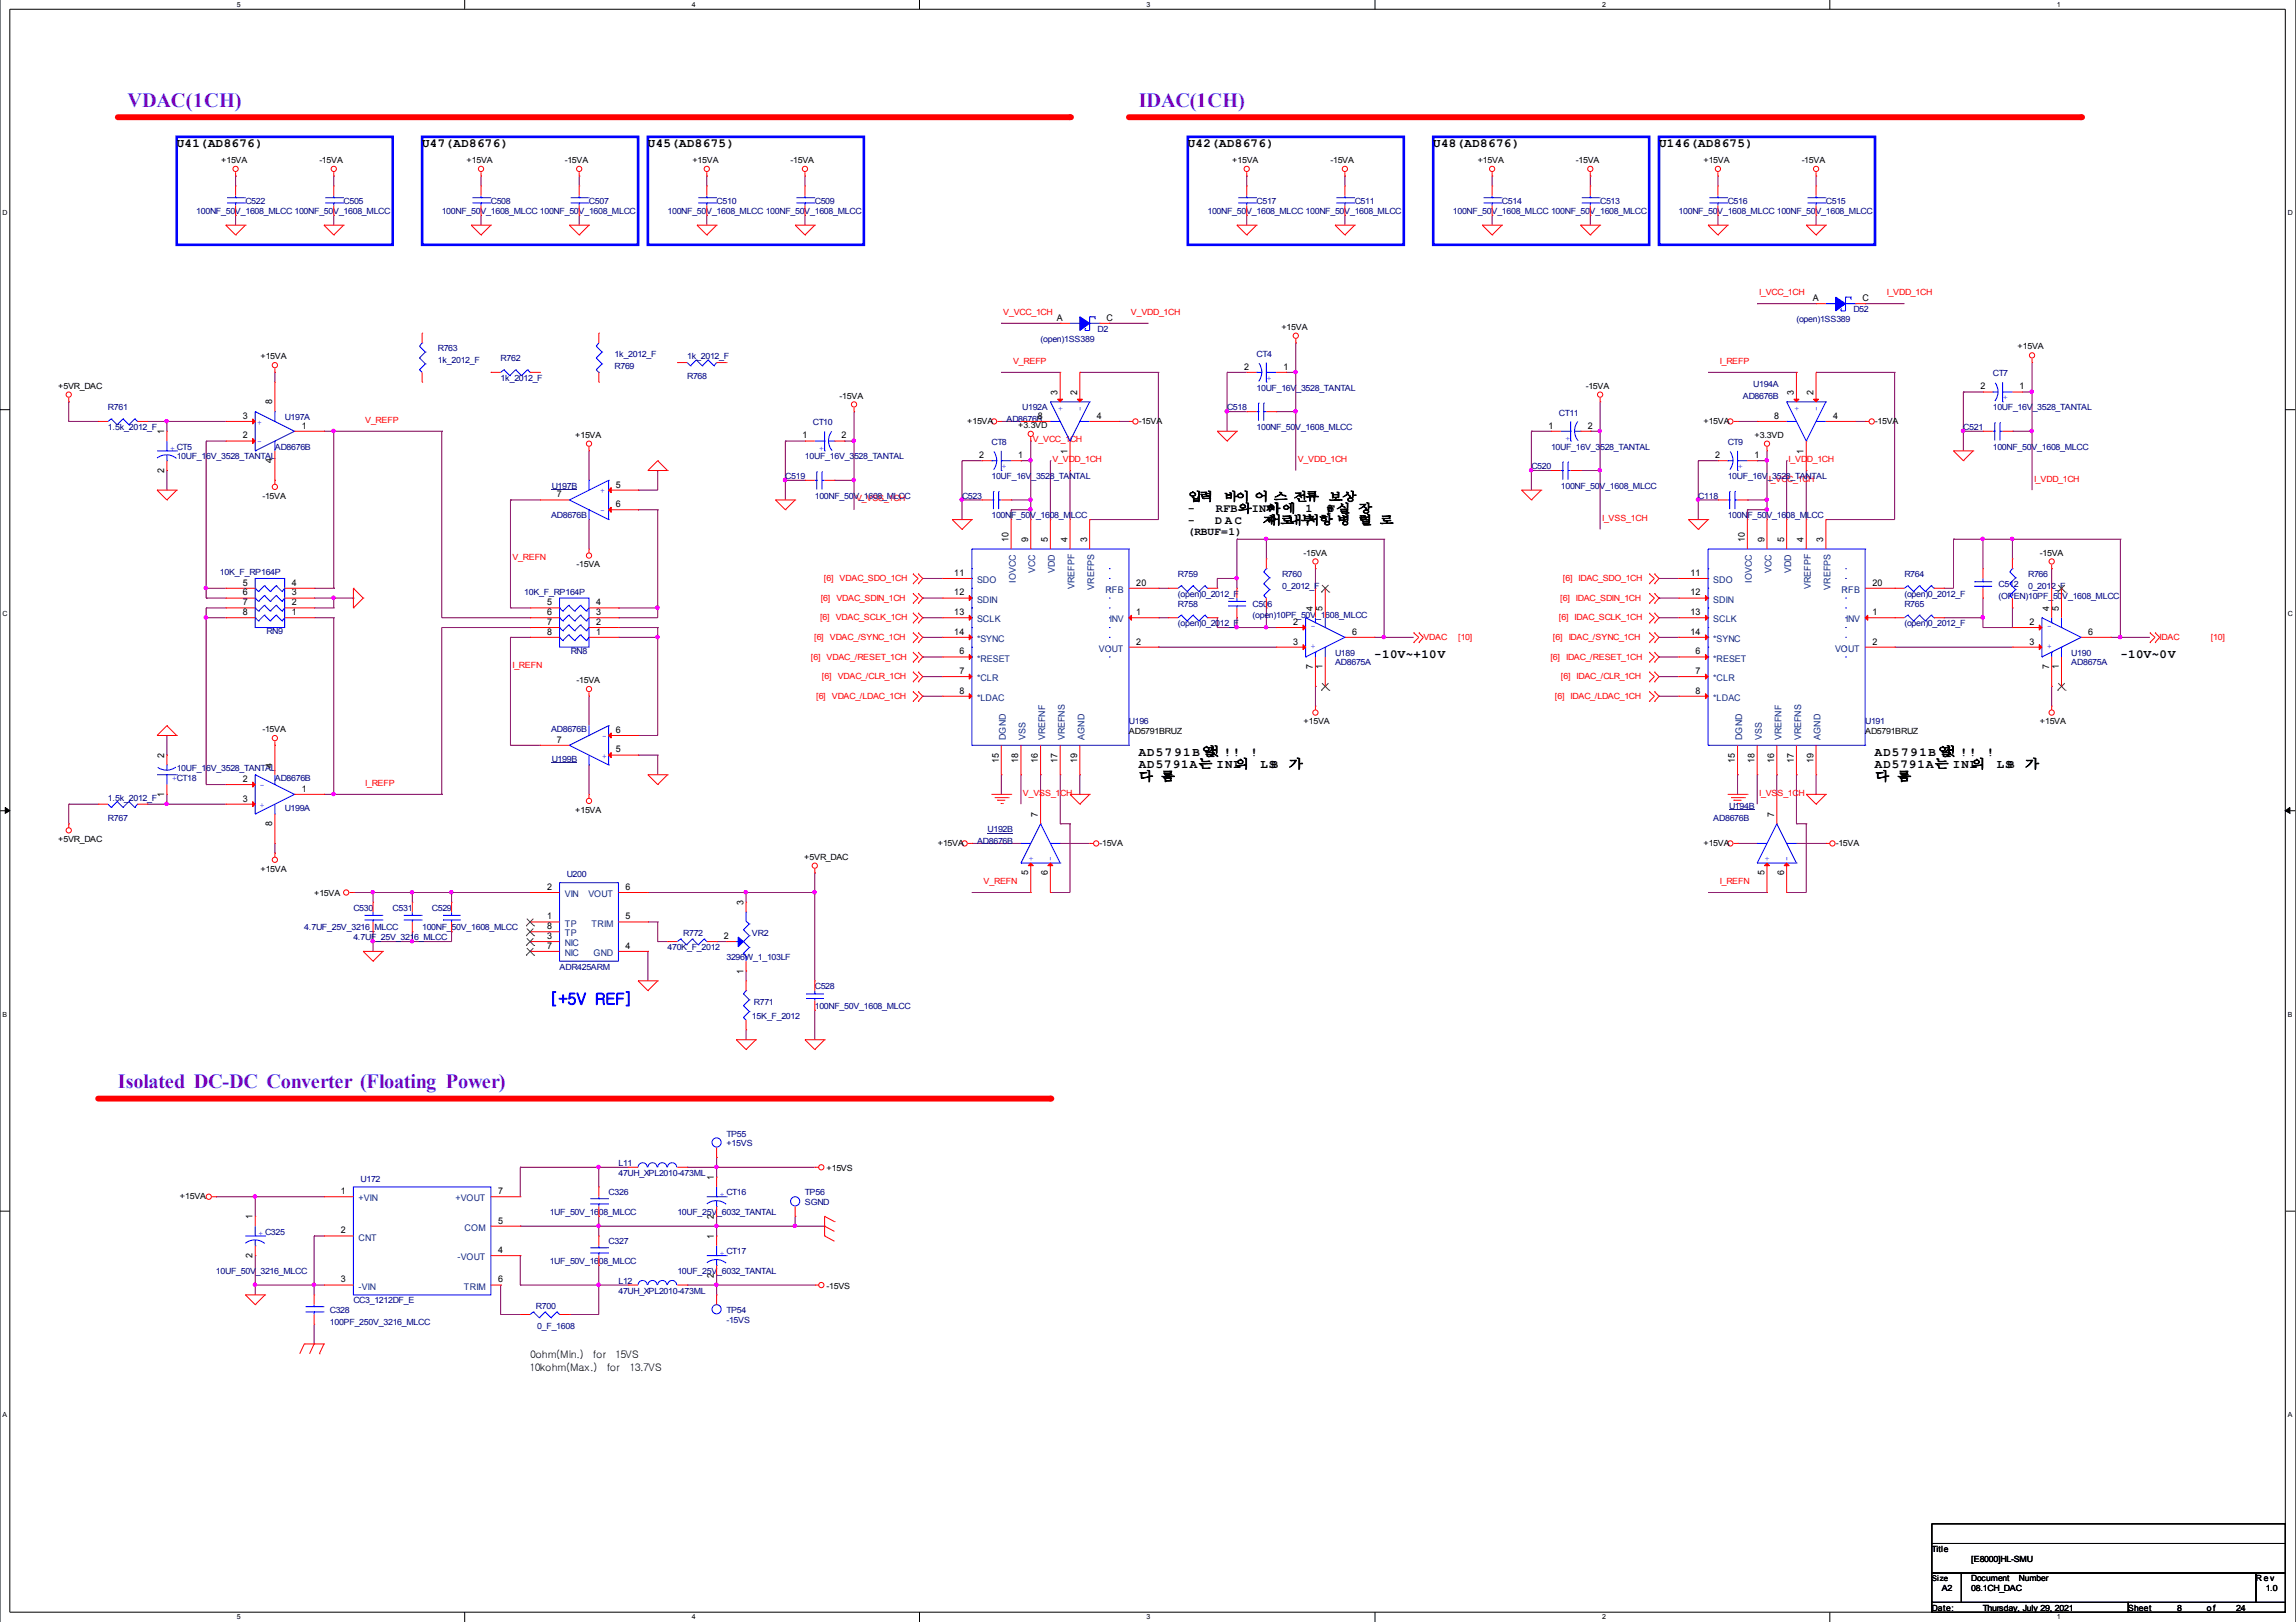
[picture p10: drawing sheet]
<svg xmlns="http://www.w3.org/2000/svg" width="297mm" height="210mm" viewBox="0 0 297 210" stroke-linecap="round" stroke-linejoin="round" font-family="sans-serif">
<defs><g id="words">
<g font-size="2.6" fill="#8000ff">
<text x="16.5" y="13.8">VDAC(1CH)</text>
<text x="147.3" y="13.8">IDAC(1CH)</text>
<text x="15.2" y="140.8">Isolated DC-DC Converter (Floating Power)</text>
</g>
<text font-size="2" fill="#00f" x="71.1" y="130">[+5V REF]</text>
<g font-size="1.6">
<text x="22.9" y="19.1">U41(AD8676)</text>
<text x="54.6" y="19.1">U47(AD8676)</text>
<text x="83.8" y="19.1">U45(AD8675)</text>
<text x="153.7" y="19.1">U42(AD8676)</text>
<text x="185.4" y="19.1">U48(AD8676)</text>
<text x="214.6" y="19.1">U146(AD8675)</text>
<text x="177.8" y="85.1">-10V~+10V</text>
<text x="274.3" y="85.1">-10V~0V</text>
<text x="147.3" y="97.8">AD5791B일</text>
<text x="147.3" y="99.4">AD5791A는 INL</text>
<text x="147.3" y="101">다 름</text>
<text x="156" y="97.8">것 !!</text>
<text x="159.8" y="99.4">의</text>
<text x="161.8" y="97.8">!</text>
<text x="163.1" y="99.4">LSB</text>
<text x="166.7" y="99.4">가</text>
<text x="242.6" y="97.8">AD5791B일</text>
<text x="242.6" y="99.4">AD5791A는 INL</text>
<text x="242.6" y="101">다 름</text>
<text x="251.2" y="97.8">것 !!</text>
<text x="255" y="99.4">의</text>
<text x="257" y="97.8">!</text>
<text x="258.3" y="99.4">LSB</text>
<text x="262" y="99.4">가</text>
</g>
<g font-size="1.5">
<text x="153.7" y="64.8">입력</text>
<text x="158.3" y="64.8">바이 어 스 전류</text>
<text x="171.9" y="64.8">보상</text>
<text x="153.7" y="66.3">-</text>
<text x="153.7" y="67.8">-</text>
<text x="157.2" y="67.8">D A C</text>
<text x="157.3" y="66.3">RFB와INV</text>
<text x="163.3" y="67.8">제</text>
<text x="163.8" y="66.3">사에</text>
<text x="163.8" y="66.3">이</text>
<text x="164" y="67.8">어로</text>
<text x="166.6" y="67.8">내부</text>
<text x="168.9" y="66.3">1</text>
<text x="168.9" y="67.8">저항 병 렬 로</text>
<text x="171.6" y="66.3">0</text>
<text x="171.7" y="66.3">p</text>
<text x="171.8" y="66.3">F실 장</text>
</g>
<g font-size="1.4">
<text x="153.7" y="69.3">(RBUF=1)</text>
<text x="68.5" y="177.4">10kohm(Max.)</text>
<text x="68.6" y="175.8">0ohm(Min.)</text>
<text x="76.7" y="175.8">for</text>
<text x="78.5" y="177.4">for</text>
<text x="79.6" y="175.8">15VS</text>
<text x="81.4" y="177.4">13.7VS</text>
</g>
<g font-size="1.2">
<text x="136.7" y="41.5">A</text>
<text x="143.2" y="41.5">C</text>
<text x="234.5" y="39">A</text>
<text x="241" y="39">C</text>
<text x="161" y="47.9">2</text>
<text x="166" y="47.9">1</text>
<text x="35.2" y="52.3" transform="rotate(-90 35.2 52.3)">8</text>
<text x="136.8" y="51.1" transform="rotate(-90 136.8 51.1)">3</text>
<text x="139.4" y="51.1" transform="rotate(-90 139.4 51.1)">2</text>
<text x="232.1" y="51.1" transform="rotate(-90 232.1 51.1)">3</text>
<text x="234.6" y="51.1" transform="rotate(-90 234.6 51.1)">2</text>
<text x="256.2" y="50.4">2</text>
<text x="261.3" y="50.4">1</text>
<text x="21.3" y="56.1" transform="rotate(-90 21.3 56.1)">1</text>
<text x="31.4" y="54.2">3</text>
<text x="31.4" y="56.7">2</text>
<text x="35.2" y="60" transform="rotate(-90 35.2 60)">4</text>
<text x="39" y="55.5">1</text>
<text x="103.8" y="56.7">1</text>
<text x="108.9" y="56.7">2</text>
<text x="126.7" y="59.3">2</text>
<text x="131.7" y="59.3">1</text>
<text x="134.3" y="54.2">8</text>
<text x="138.1" y="58.7" transform="rotate(-90 138.1 58.7)">1</text>
<text x="141.9" y="54.2">4</text>
<text x="200.3" y="55.5">1</text>
<text x="205.4" y="55.5">2</text>
<text x="221.9" y="59.3">2</text>
<text x="227" y="59.3">1</text>
<text x="229.5" y="54.2">8</text>
<text x="233.3" y="58.7" transform="rotate(-90 233.3 58.7)">1</text>
<text x="237.2" y="54.2">4</text>
<text x="21.3" y="61.2" transform="rotate(-90 21.3 61.2)">2</text>
<text x="72.1" y="64.4">7</text>
<text x="79.7" y="63.1">5</text>
<text x="79.7" y="65.6">6</text>
<text x="130.5" y="70.1" transform="rotate(-90 130.5 70.1)">10</text>
<text x="133" y="70.1" transform="rotate(-90 133 70.1)">9</text>
<text x="135.6" y="70.1" transform="rotate(-90 135.6 70.1)">5</text>
<text x="138.1" y="70.1" transform="rotate(-90 138.1 70.1)">4</text>
<text x="140.6" y="70.1" transform="rotate(-90 140.6 70.1)">3</text>
<text x="225.7" y="70.1" transform="rotate(-90 225.7 70.1)">10</text>
<text x="228.3" y="70.1" transform="rotate(-90 228.3 70.1)">9</text>
<text x="230.8" y="70.1" transform="rotate(-90 230.8 70.1)">5</text>
<text x="233.3" y="70.1" transform="rotate(-90 233.3 70.1)">4</text>
<text x="235.9" y="70.1" transform="rotate(-90 235.9 70.1)">3</text>
<text x="31.4" y="75.8">5</text>
<text x="31.4" y="77.1">6</text>
<text x="37.8" y="77.1">3</text>
<text x="37.8" y="75.8">4</text>
<text x="123.4" y="74.5">11</text>
<text x="123.4" y="77.1">12</text>
<text x="147" y="75.8">20</text>
<text x="218.7" y="74.5">11</text>
<text x="218.7" y="77.1">12</text>
<text x="242.2" y="75.8">20</text>
<text x="31.4" y="78.3">7</text>
<text x="31.4" y="79.6">8</text>
<text x="37.8" y="79.6">1</text>
<text x="37.8" y="78.3">2</text>
<text x="70.8" y="78.3">5</text>
<text x="70.8" y="79.6">6</text>
<text x="70.8" y="80.9">7</text>
<text x="70.8" y="82.1">8</text>
<text x="77.1" y="82.1">1</text>
<text x="77.1" y="80.9">2</text>
<text x="77.1" y="79.6">3</text>
<text x="77.1" y="78.3">4</text>
<text x="123.4" y="79.6">13</text>
<text x="123.4" y="82.1">14</text>
<text x="147" y="79.6">1</text>
<text x="147" y="83.4">2</text>
<text x="167.3" y="83.4">3</text>
<text x="167.3" y="80.9">2</text>
<text x="169.8" y="79" transform="rotate(-90 169.8 79)">4</text>
<text x="171.1" y="79" transform="rotate(-90 171.1 79)">5</text>
<text x="174.9" y="82.1">6</text>
<text x="218.7" y="79.6">13</text>
<text x="218.7" y="82.1">14</text>
<text x="242.2" y="79.6">1</text>
<text x="242.2" y="83.4">2</text>
<text x="262.6" y="83.4">3</text>
<text x="262.6" y="80.9">2</text>
<text x="265.1" y="79" transform="rotate(-90 265.1 79)">4</text>
<text x="266.4" y="79" transform="rotate(-90 266.4 79)">5</text>
<text x="270.2" y="82.1">6</text>
<text x="124.1" y="84.7">6</text>
<text x="124.1" y="87.2">7</text>
<text x="124.1" y="89.8">8</text>
<text x="169.8" y="86.6" transform="rotate(-90 169.8 86.6)">7</text>
<text x="171.1" y="86.6" transform="rotate(-90 171.1 86.6)">1</text>
<text x="219.4" y="84.7">6</text>
<text x="219.4" y="87.2">7</text>
<text x="219.4" y="89.8">8</text>
<text x="265.1" y="86.6" transform="rotate(-90 265.1 86.6)">7</text>
<text x="266.4" y="86.6" transform="rotate(-90 266.4 86.6)">1</text>
<text x="79.7" y="94.8">6</text>
<text x="21.3" y="98.1" transform="rotate(-90 21.3 98.1)">2</text>
<text x="31.4" y="101.2">2</text>
<text x="35.2" y="99.3" transform="rotate(-90 35.2 99.3)">4</text>
<text x="72.1" y="96.1">7</text>
<text x="79.7" y="97.4">5</text>
<text x="129.2" y="98.7" transform="rotate(-90 129.2 98.7)">15</text>
<text x="131.7" y="98.7" transform="rotate(-90 131.7 98.7)">18</text>
<text x="134.3" y="98.7" transform="rotate(-90 134.3 98.7)">16</text>
<text x="136.8" y="98.7" transform="rotate(-90 136.8 98.7)">17</text>
<text x="139.4" y="98.7" transform="rotate(-90 139.4 98.7)">19</text>
<text x="224.5" y="98.7" transform="rotate(-90 224.5 98.7)">15</text>
<text x="227" y="98.7" transform="rotate(-90 227 98.7)">18</text>
<text x="229.5" y="98.7" transform="rotate(-90 229.5 98.7)">16</text>
<text x="232.1" y="98.7" transform="rotate(-90 232.1 98.7)">17</text>
<text x="234.6" y="98.7" transform="rotate(-90 234.6 98.7)">19</text>
<text x="21.3" y="103.1" transform="rotate(-90 21.3 103.1)">1</text>
<text x="31.4" y="103.7">3</text>
<text x="35.2" y="106.9" transform="rotate(-90 35.2 106.9)">8</text>
<text x="39" y="102.5">1</text>
<text x="134.3" y="105.7" transform="rotate(-90 134.3 105.7)">7</text>
<text x="229.5" y="105.7" transform="rotate(-90 229.5 105.7)">7</text>
<text x="133" y="113.3" transform="rotate(-90 133 113.3)">5</text>
<text x="135.6" y="113.3" transform="rotate(-90 135.6 113.3)">6</text>
<text x="228.3" y="113.3" transform="rotate(-90 228.3 113.3)">5</text>
<text x="230.8" y="113.3" transform="rotate(-90 230.8 113.3)">6</text>
<text x="70.8" y="119">1</text>
<text x="70.8" y="115.2">2</text>
<text x="80.9" y="119">5</text>
<text x="80.9" y="115.2">6</text>
<text x="96.2" y="117.1" transform="rotate(-90 96.2 117.1)">3</text>
<text x="70.8" y="121.5">3</text>
<text x="70.8" y="122.8">7</text>
<text x="70.8" y="120.2">8</text>
<text x="80.9" y="122.8">4</text>
<text x="93.6" y="121.5">2</text>
<text x="96.2" y="126" transform="rotate(-90 96.2 126)">1</text>
<text x="44.1" y="154.5">1</text>
<text x="64.4" y="154.5">7</text>
<text x="92.4" y="152.7" transform="rotate(-90 92.4 152.7)">1</text>
<text x="32.7" y="157.7" transform="rotate(-90 32.7 157.7)">1</text>
<text x="44.1" y="159.6">2</text>
<text x="64.4" y="158.3">5</text>
<text x="92.4" y="160.3" transform="rotate(-90 92.4 160.3)">1</text>
<text x="92.4" y="157.7" transform="rotate(-90 92.4 157.7)">2</text>
<text x="32.7" y="162.8" transform="rotate(-90 32.7 162.8)">2</text>
<text x="44.1" y="166">3</text>
<text x="64.4" y="166">6</text>
<text x="64.4" y="162.2">4</text>
<text x="92.4" y="165.4" transform="rotate(-90 92.4 165.4)">2</text>
</g>
<g font-size="1.2" fill="#004080">
<text x="126.4" y="75.5">SDO</text>
<text x="126.4" y="78">SDIN</text>
<text x="131.4" y="75.5" transform="rotate(-90 131.4 75.5)">IOVCC</text>
<text x="133.9" y="74.2" transform="rotate(-90 133.9 74.2)">VCC</text>
<text x="136.5" y="74.2" transform="rotate(-90 136.5 74.2)">VDD</text>
<text x="139" y="76.2" transform="rotate(-90 139 76.2)">VREFPF</text>
<text x="141.6" y="76.3" transform="rotate(-90 141.6 76.3)">VREFPS</text>
<text x="143" y="76.7">RFB</text>
<text x="221.7" y="75.5">SDO</text>
<text x="221.7" y="78">SDIN</text>
<text x="226.7" y="75.5" transform="rotate(-90 226.7 75.5)">IOVCC</text>
<text x="229.2" y="74.2" transform="rotate(-90 229.2 74.2)">VCC</text>
<text x="231.7" y="74.2" transform="rotate(-90 231.7 74.2)">VDD</text>
<text x="234.3" y="76.2" transform="rotate(-90 234.3 76.2)">VREFPF</text>
<text x="236.8" y="76.3" transform="rotate(-90 236.8 76.3)">VREFPS</text>
<text x="238.3" y="76.7">RFB</text>
<text x="126.4" y="80.5">SCLK</text>
<text x="126.4" y="83.1">*SYNC</text>
<text x="143.6" y="80.5">INV</text>
<text x="221.7" y="80.5">SCLK</text>
<text x="221.7" y="83.1">*SYNC</text>
<text x="238.8" y="80.5">INV</text>
<text x="126.4" y="85.6">*RESET</text>
<text x="126.4" y="88.2">*CLR</text>
<text x="142.2" y="84.3">VOUT</text>
<text x="221.7" y="85.6">*RESET</text>
<text x="221.7" y="88.2">*CLR</text>
<text x="237.4" y="84.3">VOUT</text>
<text x="126.4" y="90.7">*LDAC</text>
<text x="130.1" y="95.8" transform="rotate(-90 130.1 95.8)">DGND</text>
<text x="132.7" y="95.8" transform="rotate(-90 132.7 95.8)">VSS</text>
<text x="135.2" y="95.8" transform="rotate(-90 135.2 95.8)">VREFNF</text>
<text x="137.8" y="95.8" transform="rotate(-90 137.8 95.8)">VREFNS</text>
<text x="140.3" y="95.8" transform="rotate(-90 140.3 95.8)">AGND</text>
<text x="221.7" y="90.7">*LDAC</text>
<text x="225.4" y="95.8" transform="rotate(-90 225.4 95.8)">DGND</text>
<text x="227.9" y="95.8" transform="rotate(-90 227.9 95.8)">VSS</text>
<text x="230.5" y="95.8" transform="rotate(-90 230.5 95.8)">VREFNF</text>
<text x="233" y="95.8" transform="rotate(-90 233 95.8)">VREFNS</text>
<text x="235.5" y="95.8" transform="rotate(-90 235.5 95.8)">AGND</text>
<text x="73.1" y="119.9">TP</text>
<text x="73.1" y="116.1">VIN</text>
<text x="76.1" y="116.1">VOUT</text>
<text x="76.5" y="119.9">TRIM</text>
<text x="73.1" y="122.4">NIC</text>
<text x="73.1" y="123.7">NIC</text>
<text x="73.1" y="121.2">TP</text>
<text x="76.8" y="123.7">GND</text>
<text x="46.4" y="155.5">+VIN</text>
<text x="58.9" y="155.5">+VOUT</text>
<text x="46.4" y="160.5">CNT</text>
<text x="60.1" y="159.3">COM</text>
<text x="46.4" y="166.9">-VIN</text>
<text x="59.2" y="163.1">-VOUT</text>
<text x="60" y="166.9">TRIM</text>
</g>
<g font-size="1.1">
<text x="28.6" y="21.1">+15VA</text>
<text x="41.3" y="21.1">-15VA</text>
<text x="60.4" y="21.1">+15VA</text>
<text x="73.1" y="21.1">-15VA</text>
<text x="89.6" y="21.1">+15VA</text>
<text x="102.3" y="21.1">-15VA</text>
<text x="159.4" y="21.1">+15VA</text>
<text x="172.1" y="21.1">-15VA</text>
<text x="191.2" y="21.1">+15VA</text>
<text x="203.9" y="21.1">-15VA</text>
<text x="220.4" y="21.1">+15VA</text>
<text x="233.1" y="21.1">-15VA</text>
<text x="33.7" y="46.5">+15VA</text>
<text x="165.8" y="42.7">+15VA</text>
<text x="261" y="45.2">+15VA</text>
<text x="7.5" y="50.3">+5VR_DAC</text>
<text x="108.6" y="51.6">-15VA</text>
<text x="205.1" y="50.3">-15VA</text>
<text x="74.4" y="56.7">+15VA</text>
<text x="125.1" y="54.9">+15VA</text>
<text x="131.7" y="55.4">+3.3VD</text>
<text x="147.3" y="54.9">-15VA</text>
<text x="220.4" y="54.9">+15VA</text>
<text x="227" y="56.7">+3.3VD</text>
<text x="242.6" y="54.9">-15VA</text>
<text x="34" y="64.5">-15VA</text>
<text x="168.7" y="71.9">-15VA</text>
<text x="263.9" y="71.9">-15VA</text>
<text x="74.6" y="73.4">-15VA</text>
<text x="74.6" y="88.4">-15VA</text>
<text x="34" y="94.8">-15VA</text>
<text x="146" y="95">AD5791BRUZ</text>
<text x="168.7" y="93.7">+15VA</text>
<text x="241.3" y="95">AD5791BRUZ</text>
<text x="263.9" y="93.7">+15VA</text>
<text x="74.4" y="105.2">+15VA</text>
<text x="7.5" y="109">+5VR_DAC</text>
<text x="33.7" y="112.8">+15VA</text>
<text x="104.1" y="111.3">+5VR_DAC</text>
<text x="121.3" y="109.5">+15VA</text>
<text x="142.2" y="109.5">-15VA</text>
<text x="220.4" y="109.5">+15VA</text>
<text x="237.5" y="109.5">-15VA</text>
<text x="40.6" y="116">+15VA</text>
<text x="23.3" y="155.2">+15VA</text>
<text x="106.9" y="151.6">+15VS</text>
<text x="106.9" y="166.8">-15VS</text>
<text x="249.9" y="200.8">Title</text>
<text x="255" y="202.1">[E8000]HL-SMU</text>
<text x="249.9" y="208.5">Date:</text>
<text x="251.2" y="205.9">A2</text>
<text x="255" y="204.7">Document</text>
<text x="255" y="205.9">08.1CH_DAC</text>
<text x="256.5" y="208.5">Thursday, July 29, 2021</text>
<text x="261.2" y="204.7">Number</text>
<text x="275.3" y="208.5">Sheet</text>
<text x="281.7" y="208.5">8</text>
<text x="285.5" y="208.5">o f</text>
<text x="289.3" y="208.5">24</text>
<text x="291.8" y="204.7">R e v</text>
<text x="293.1" y="205.9">1.0</text>
</g>
<g font-size="1.1" fill="#000080">
<text x="25.4" y="27.7">100NF_50V_1608_MLCC 100NF_50V_1608_MLCC</text>
<text x="31.7" y="26.4">C522</text>
<text x="44.4" y="26.4">C505</text>
<text x="57.1" y="27.7">100NF_50V_1608_MLCC 100NF_50V_1608_MLCC</text>
<text x="63.5" y="26.4">C508</text>
<text x="76.2" y="26.4">C507</text>
<text x="86.4" y="27.7">100NF_50V_1608_MLCC 100NF_50V_1608_MLCC</text>
<text x="92.7" y="26.4">C510</text>
<text x="105.4" y="26.4">C509</text>
<text x="156.2" y="27.7">100NF_50V_1608_MLCC 100NF_50V_1608_MLCC</text>
<text x="162.6" y="26.4">C517</text>
<text x="175.3" y="26.4">C511</text>
<text x="188" y="27.7">100NF_50V_1608_MLCC 100NF_50V_1608_MLCC</text>
<text x="194.3" y="26.4">C514</text>
<text x="207" y="26.4">C513</text>
<text x="217.2" y="27.7">100NF_50V_1608_MLCC 100NF_50V_1608_MLCC</text>
<text x="223.5" y="26.4">C516</text>
<text x="236.2" y="26.4">C515</text>
<text x="232.4" y="41.7">(open)1SS389</text>
<text x="239.8" y="40.4">D52</text>
<text x="56.6" y="45.5">R763</text>
<text x="56.6" y="47">1k_2012_F</text>
<text x="64.8" y="46.8">R762</text>
<text x="79.5" y="47.8">R769</text>
<text x="79.5" y="46.2">1k_2012_F</text>
<text x="88.9" y="46.5">1k_2012_F</text>
<text x="134.6" y="44.2">(open)1SS389</text>
<text x="142" y="42.9">D2</text>
<text x="162.6" y="46.2">CT4</text>
<text x="14" y="53.1">R761</text>
<text x="64.8" y="49.3">1k_2012_F</text>
<text x="88.9" y="49">R768</text>
<text x="132.2" y="53.1">U192A</text>
<text x="158.7" y="53.1">C518</text>
<text x="162.6" y="50.6">10UF_16V_3528_TANTAL</text>
<text x="201.7" y="53.8">CT11</text>
<text x="225.5" y="51.6">AD8676B</text>
<text x="226.8" y="50.1">U194A</text>
<text x="257.8" y="48.7">CT7</text>
<text x="257.8" y="53.1">10UF_16V_3528_TANTAL</text>
<text x="14" y="55.6">1.5k_2012_F</text>
<text x="22.9" y="59.5">10UF_16V_3528_TANTAL</text>
<text x="35.6" y="58.2">AD8676B</text>
<text x="36.8" y="54.4">U197A</text>
<text x="104.1" y="59.5">10UF_16V_3528_TANTAL</text>
<text x="105.2" y="55">CT10</text>
<text x="128.3" y="57.6">CT8</text>
<text x="130.2" y="54.6">AD8676B</text>
<text x="162.6" y="55.6">100NF_50V_1608_MLCC</text>
<text x="200.7" y="58.2">10UF_16V_3528_TANTAL</text>
<text x="223.5" y="57.6">CT9</text>
<text x="254" y="55.6">C521</text>
<text x="257.8" y="58.2">100NF_50V_1608_MLCC</text>
<text x="71.4" y="63.3">U197B</text>
<text x="101.6" y="62">C519</text>
<text x="105.4" y="64.5">100NF_50V_1608_MLCC</text>
<text x="124.5" y="64.5">C523</text>
<text x="128.3" y="62">10UF_16V_3528_TANTAL</text>
<text x="198.1" y="60.7">C520</text>
<text x="201.9" y="63.3">100NF_50V_1608_MLCC</text>
<text x="219.7" y="64.5">C118</text>
<text x="223.5" y="62">10UF_16V_3528_TANTAL</text>
<text x="71.3" y="67.1">AD8676B</text>
<text x="128.3" y="67.1">100NF_50V_1608_MLCC</text>
<text x="223.5" y="67.1">100NF_50V_1608_MLCC</text>
<text x="28.4" y="74.4">10K_F_RP164P</text>
<text x="67.8" y="77">10K_F_RP164P</text>
<text x="152.4" y="74.7">R759</text>
<text x="152.4" y="77.2">(open)0_2012_F</text>
<text x="165.9" y="74.7">R760</text>
<text x="165.9" y="76.2">0_2012_F</text>
<text x="246.4" y="74.7">R764</text>
<text x="246.4" y="77.2">(open)0_2012_F</text>
<text x="258.6" y="76">C512</text>
<text x="258.6" y="77.5">(OPEN)10PF_50V_1608_MLCC</text>
<text x="262.4" y="74.7">R766</text>
<text x="262.4" y="76.2">0_2012_F</text>
<text x="34.5" y="82.1">RN9</text>
<text x="152.4" y="78.5">R758</text>
<text x="152.4" y="81">(open)0_2012_F</text>
<text x="162.1" y="78.5">C506</text>
<text x="162.1" y="80">(open)10PF_50V_1608_MLCC</text>
<text x="246.4" y="78.5">R765</text>
<text x="246.4" y="81">(open)0_2012_F</text>
<text x="73.8" y="84.6">RN8</text>
<text x="172.7" y="84.9">U189</text>
<text x="172.7" y="86.1">AD8675A</text>
<text x="268" y="84.9">U190</text>
<text x="268" y="86.1">AD8675A</text>
<text x="71.3" y="94.8">AD8676B</text>
<text x="146" y="93.7">U196</text>
<text x="241.3" y="93.7">U191</text>
<text x="22.9" y="101.1">CT18</text>
<text x="22.9" y="99.8">10UF_16V_3528_TANTAL</text>
<text x="35.6" y="101.1">AD8676B</text>
<text x="71.4" y="98.6">U199B</text>
<text x="14" y="106.2">R767</text>
<text x="14" y="103.6">1.5k_2012_F</text>
<text x="36.8" y="104.9">U199A</text>
<text x="127.8" y="107.7">U192B</text>
<text x="221.7" y="106.2">AD8676B</text>
<text x="223.7" y="104.7">U194B</text>
<text x="73.3" y="113.6">U200</text>
<text x="126.4" y="109.2">AD8676B</text>
<text x="45.7" y="117.9">C530</text>
<text x="50.8" y="117.9">C531</text>
<text x="55.9" y="117.9">C529</text>
<text x="39.4" y="120.4">4.7UF_25V_3216_MLCC</text>
<text x="45.7" y="121.7">4.7UF_25V_3216_MLCC</text>
<text x="54.6" y="120.4">100NF_50V_1608_MLCC</text>
<text x="72.4" y="125.5">ADR425ARM</text>
<text x="86.4" y="123">470K_F_2012</text>
<text x="88.4" y="121.2">R772</text>
<text x="94" y="124.2">3296W_1_103LF</text>
<text x="97.3" y="121.2">VR2</text>
<text x="97.3" y="131.8">15K_F_2012</text>
<text x="97.5" y="130.1">R771</text>
<text x="105.4" y="128">C528</text>
<text x="105.4" y="130.6">100NF_50V_1608_MLCC</text>
<text x="94" y="147.1">TP55</text>
<text x="94" y="148.4">+15VS</text>
<text x="46.7" y="152.9">U172</text>
<text x="78.7" y="154.7">C326</text>
<text x="80" y="150.9">L11</text>
<text x="80" y="152.2">47UH_XPL2010-473ML</text>
<text x="104.1" y="154.7">TP56</text>
<text x="104.1" y="156">SGND</text>
<text x="71.1" y="157.2">1UF_50V_1608_MLCC</text>
<text x="78.7" y="161.1">C327</text>
<text x="87.6" y="157.2">10UF_25V_6032_TANTAL</text>
<text x="27.9" y="164.9">10UF_50V_3216_MLCC</text>
<text x="71.1" y="163.6">1UF_50V_1608_MLCC</text>
<text x="80" y="166.1">L12</text>
<text x="80" y="167.4">47UH_XPL2010-473ML</text>
<text x="87.6" y="164.9">10UF_25V_6032_TANTAL</text>
<text x="42.7" y="169.9">C328</text>
<text x="42.7" y="171.5">100PF_250V_3216_MLCC</text>
<text x="45.7" y="168.7">CC3_1212DF_E</text>
<text x="69.3" y="169.4">R700</text>
<text x="69.5" y="172">0_F_1608</text>
<text x="94" y="169.9">TP54</text>
<text x="94" y="171.2">-15VS</text>
</g>
<g font-size="1.1" fill="#f00">
<text x="129.8" y="40.7">V_VCC_1CH</text>
<text x="146.3" y="40.7">V_VDD_1CH</text>
<text x="227.6" y="38.2">I_VCC_1CH</text>
<text x="244.1" y="38.2">I_VDD_1CH</text>
<text x="131.1" y="47.1">V_REFP</text>
<text x="222.5" y="47.1">I_REFP</text>
<text x="47.2" y="54.7">V_REFP</text>
<text x="133.6" y="57.2">V_VCC_1CH</text>
<text x="136.1" y="59.8">V_VDD_1CH</text>
<text x="167.9" y="59.8">V_VDD_1CH</text>
<text x="231.4" y="59.8">I_VDD_1CH</text>
<text x="110.7" y="64.9">V_VSS_1CH</text>
<text x="228.9" y="62.3">I_VCC_1CH</text>
<text x="263.1" y="62.3">I_VDD_1CH</text>
<text x="207.3" y="67.4">I_VSS_1CH</text>
<text x="66.3" y="72.5">V_REFN</text>
<text x="106.2" y="77.7">[6]</text>
<text x="106.6" y="75.2">[6]</text>
<text x="108.2" y="77.7">VDAC_SDIN_1CH</text>
<text x="108.6" y="75.2">VDAC_SDO_1CH</text>
<text x="201.8" y="77.7">[6]</text>
<text x="202.2" y="75.2">[6]</text>
<text x="203.9" y="77.7">IDAC_SDIN_1CH</text>
<text x="204.2" y="75.2">IDAC_SDO_1CH</text>
<text x="105.3" y="82.8">[6]</text>
<text x="106.1" y="80.3">[6]</text>
<text x="107.4" y="82.8">VDAC_/SYNC_1CH</text>
<text x="108.1" y="80.3">VDAC_SCLK_1CH</text>
<text x="184.1" y="82.8">VDAC</text>
<text x="188.6" y="82.8">[10]</text>
<text x="200.9" y="82.8">[6]</text>
<text x="201.7" y="80.3">[6]</text>
<text x="202.9" y="82.8">IDAC_/SYNC_1CH</text>
<text x="203.7" y="80.3">IDAC_SCLK_1CH</text>
<text x="279.4" y="82.8">IDAC</text>
<text x="286" y="82.8">[10]</text>
<text x="66.3" y="86.5">I_REFN</text>
<text x="104.9" y="85.4">[6]</text>
<text x="106.3" y="87.9">[6]</text>
<text x="106.9" y="85.4">VDAC_/RESET_1CH</text>
<text x="108.4" y="87.9">VDAC_/CLR_1CH</text>
<text x="200.6" y="85.4">[6]</text>
<text x="201.9" y="87.9">[6]</text>
<text x="202.6" y="85.4">IDAC_/RESET_1CH</text>
<text x="204" y="87.9">IDAC_/CLR_1CH</text>
<text x="105.6" y="90.4">[6]</text>
<text x="107.6" y="90.4">VDAC_/LDAC_1CH</text>
<text x="201.2" y="90.4">[6]</text>
<text x="203.2" y="90.4">IDAC_/LDAC_1CH</text>
<text x="47.2" y="101.7">I_REFP</text>
<text x="132.3" y="103">V_VSS_1CH</text>
<text x="227.6" y="103">I_VSS_1CH</text>
<text x="127.3" y="114.4">V_REFN</text>
<text x="222.5" y="114.4">I_REFN</text>
</g>
<g font-size="1" fill="#00f">
<text x="137.5" y="53.2" transform="rotate(-90 137.5 53.2)">+</text>
<text x="140" y="53.2" transform="rotate(-90 140 53.2)">-</text>
<text x="163.9" y="48.6" transform="rotate(90 163.9 48.6)">+</text>
<text x="232.7" y="53.2" transform="rotate(-90 232.7 53.2)">+</text>
<text x="235.3" y="53.2" transform="rotate(-90 235.3 53.2)">-</text>
<text x="259.2" y="51.2" transform="rotate(90 259.2 51.2)">+</text>
<text x="22" y="58.3">+ CT5</text>
<text x="33.3" y="57.5">-</text>
<text x="33.3" y="55">+</text>
<text x="106.6" y="58.3" transform="rotate(-90 106.6 58.3)">+</text>
<text x="203.1" y="57.1" transform="rotate(-90 203.1 57.1)">+</text>
<text x="77.6" y="63.9">+</text>
<text x="129.6" y="60" transform="rotate(90 129.6 60)">+</text>
<text x="224.9" y="60" transform="rotate(90 224.9 60)">+</text>
<text x="77.6" y="66.4">-</text>
<text x="170.2" y="83.3" transform="rotate(-180 170.2 83.3)">+</text>
<text x="170.2" y="80.8" transform="rotate(-180 170.2 80.8)">-</text>
<text x="265.4" y="83.3" transform="rotate(-180 265.4 83.3)">+</text>
<text x="265.4" y="80.8" transform="rotate(-180 265.4 80.8)">-</text>
<text x="78.5" y="95" transform="rotate(-180 78.5 95)">-</text>
<text x="22.9" y="100.4" transform="rotate(-180 22.9 100.4)">+</text>
<text x="34.2" y="101.4" transform="rotate(-180 34.2 101.4)">-</text>
<text x="78.5" y="97.6" transform="rotate(-180 78.5 97.6)">+</text>
<text x="34.2" y="103.9" transform="rotate(-180 34.2 103.9)">+</text>
<text x="133.7" y="111.4" transform="rotate(-90 133.7 111.4)">+</text>
<text x="136.2" y="111.4" transform="rotate(-90 136.2 111.4)">-</text>
<text x="228.9" y="111.4" transform="rotate(-90 228.9 111.4)">+</text>
<text x="231.5" y="111.4" transform="rotate(-90 231.5 111.4)">-</text>
<text x="93.1" y="154.9">+ CT16</text>
<text x="33.4" y="159.9">+ C325</text>
<text x="93.1" y="162.5">+ CT17</text>
</g>
<text font-size="1" x="249.9" y="204.6">Size</text>
<g font-size=".9">
<text x="30.6" y=".9">5</text>
<text x="89.5" y=".9">4</text>
<text x="148.3" y=".9">3</text>
<text x="207.3" y=".9">2</text>
<text x="266.1" y=".9">1</text>
<text x=".3" y="27.9">D</text>
<text x="296" y="27.9">D</text>
<text x=".3" y="79.7">C</text>
<text x="296" y="79.7">C</text>
<text x=".3" y="131.6">B</text>
<text x="296" y="131.6">B</text>
<text x=".3" y="183.4">A</text>
<text x="296" y="183.4">A</text>
<text x="30.6" y="209.6">5</text>
<text x="89.5" y="209.6">4</text>
<text x="148.3" y="209.6">3</text>
<text x="207.3" y="209.6">2</text>
<text x="266.1" y="209.6">1</text>
</g>
</g></defs>
<path d="M0 -.1v210M296.9 -.1v210M1.3 1.2h294.4v207.4h-294.4z" fill="none" stroke="#000" stroke-width=".13"/>
<g fill="#fff">
<path d="M30.6 .1h.4v.9h-.4z"/>
<path d="M30.6 208.8h.4v.9h-.4z"/>
</g>
<path d="M60.1 -.1v1.3M60.1 208.6v1.3" fill="none" stroke="#000" stroke-width=".13"/>
<g fill="#fff">
<path d="M89.5 .1h.3v.9h-.3z"/>
<path d="M89.5 208.8h.3v.9h-.3z"/>
</g>
<path d="M119 -.1v1.3M119 208.6v1.3" fill="none" stroke="#000" stroke-width=".13"/>
<g fill="#fff">
<path d="M148.3 .1h.4v.9h-.4z"/>
<path d="M148.3 208.8h.4v.9h-.4z"/>
</g>
<path d="M177.9 -.1v1.3M177.9 208.6v1.3" fill="none" stroke="#000" stroke-width=".13"/>
<g fill="#fff">
<path d="M207.3 .1h.3v.9h-.3z"/>
<path d="M207.3 208.8h.3v.9h-.3z"/>
</g>
<path d="M236.7 -.1v1.3M236.7 208.6v1.3" fill="none" stroke="#000" stroke-width=".13"/>
<g fill="#fff">
<path d="M266.1 .1h.3v.9h-.3z"/>
<path d="M266.1 208.8h.3v.9h-.3z"/>
<path d="M.3 27.1h.5v.9h-.5z"/>
<path d="M296 27.1h.5v.9h-.5z"/>
<path d="M.3 78.9h.5v1h-.5z"/>
<path d="M296 78.9h.5v1h-.5z"/>
</g>
<path d="M0 53h1.3M295.7 53h1.2" fill="none" stroke="#000" stroke-width=".13"/>
<g fill="#fff">
<path d="M.3 130.8h.5v1h-.5z"/>
<path d="M296 130.8h.4v1h-.4z"/>
</g>
<path d="M0 104.9h1.3M295.7 104.9h1.2" fill="none" stroke="#000" stroke-width=".13"/>
<path d="M.7 104.5l.6 .4-.6 .4zM295.7 104.9l.5-.4v.8z" fill="#000" stroke="#000" stroke-width=".13"/>
<g fill="#fff">
<path d="M.3 182.6h.5v1h-.5z"/>
<path d="M296 182.6h.5v1h-.5z"/>
</g>
<path d="M0 156.7h1.3M295.7 156.7h1.2" fill="none" stroke="#000" stroke-width=".13"/>
<path d="M12.7 142.2h123.2" fill="none" stroke="#f00" stroke-width=".76"/>
<circle cx="135.9" cy="142.2" r=".38" fill="#f00"/>
<path d="M22.9 17.7h27.9v14h-27.9zM54.6 17.7h27.9v14h-27.9zM83.8 17.7h28v14h-28zM153.7 17.7h27.9v14h-27.9zM185.4 17.7h28v14h-28zM214.6 17.7h28v14h-28z" fill="none" stroke="#00f" stroke-width=".34"/>
<path d="M15.2 15.2h123.2" fill="none" stroke="#f00" stroke-width=".76"/>
<circle cx="138.4" cy="15.2" r=".38" fill="#f00"/>
<path d="M146 15.2h123.2" fill="none" stroke="#f00" stroke-width=".76"/>
<circle cx="269.2" cy="15.2" r=".38" fill="#f00"/>
<g fill="none" stroke="#800040" stroke-width=".13">
<path d="M30.5 27.9h.1M30.5 22.8h.1M30.5 22.8v1.3M30.5 27.9v1.2M43.2 27.9h.1M43.2 22.8h.1M43.2 22.8v1.3M43.2 27.9v1.2M62.2 27.9h.1M62.2 22.8h.1M62.2 22.8v1.3M62.2 27.9v1.2"/>
<path d="M74.9 27.9h.1M74.9 22.8h.1M74.9 22.8v1.3M74.9 27.9v1.2M91.4 27.9h.1M91.4 22.8h.1M91.4 22.8v1.3M91.4 27.9v1.2M104.1 27.9h.1M104.1 22.8h.1M104.1 22.8v1.3M104.1 27.9v1.2"/>
<path d="M161.3 27.9h.1M161.3 22.8h.1M161.3 22.8v1.3M161.3 27.9v1.2M174 27.9h.1M174 22.8h.1M174 22.8v1.3M174 27.9v1.2M193 27.9h.1M193 22.8h.1M193 22.8v1.3M193 27.9v1.2"/>
<path d="M205.7 27.9h.1M205.7 22.8h.1M205.7 22.8v1.3M205.7 27.9v1.2M222.2 27.9h.1M222.2 22.8h.1M222.2 22.8v1.3M222.2 27.9v1.2M227.3 39.3h.1M227.3 39.3h7.6M234.9 27.9h.1M234.9 22.8h.1"/>
<path d="M234.9 22.8v1.3M234.9 27.9v1.2M241.3 39.3h.1M241.3 39.3h5.1M8.9 54.5h.1M8.9 52h.1M8.9 54.5h3.8M8.9 52v2.5M19 54.5h.1M19 54.5h10.2M21.6 54.5h.1M21.6 54.5v1.3"/>
<path d="M26.7 57.1h.1M26.7 57.1h2.5M26.7 57.1v20.3M35.6 48.2h.1M35.6 48.2v1.3M41.9 55.8h.1M41.9 55.8h15.2M43.2 55.8v20.3M57.1 55.8h.1M57.1 55.8v24.1h11.5M76.2 58.3h.1M76.2 58.3v3.9"/>
<path d="M101.6 57.1h.1M101.6 57.1v7.6M101.6 57.1h2.5M109.2 57.1h.1M109.2 57.1h1.3M110.5 53.3h.1M110.5 57.1h.1M110.5 53.3v12.7M124.5 59.6h.1M124.5 59.6h2.5M124.5 59.6v7.6M129.5 41.8h.1"/>
<path d="M129.5 48.2h.1M129.5 54.5h.1M129.5 48.2h7.7M129.5 41.8h7.7M129.5 54.5h2.6M132.1 59.6h.1M132.1 59.6h1.2M133.3 57.1h.1M133.3 59.6h.1M133.3 57.1v10.1M135.9 59.6h.1M135.9 59.6v7.6"/>
<path d="M139.7 48.2h.1M139.7 48.2h10.2M143.5 41.8h.1M143.5 41.8h5.1M144.8 54.5h.1M144.8 54.5h1.2M149.9 48.2h.1M149.9 48.2v19h-8.9M158.7 48.2h.1M158.7 53.3h.1M158.7 48.2h2.6M158.7 48.2v7.6"/>
<path d="M158.7 53.3h2.6M165.1 53.3h.1M165.1 53.3h2.5M166.4 48.2h.1M166.4 48.2h1.2M167.6 44.4h.1M167.6 53.3h.1M167.6 48.2h.1M167.6 44.4v16.5M198.1 55.8h.1M198.1 55.8v7.6M198.1 55.8h2.6"/>
<path d="M205.7 55.8h.1M205.7 55.8h1.3M207 52h.1M207 55.8h.1M207 52v16.5M219.7 59.6h.1M219.7 59.6h2.5M219.7 59.6v7.6M221 48.2h11.4M224.8 54.5h2.5M227.3 59.6h.1M227.3 54.5h.1"/>
<path d="M227.3 59.6h1.3M228.6 58.3h.1M228.6 59.6h.1M228.6 58.3v8.9M231.1 59.6h.1M231.1 59.6v7.6M232.4 48.2h.1M234.9 48.2h.1M234.9 48.2h10.2M240 54.5h1.3M241.3 54.5h.1M245.1 48.2h.1"/>
<path d="M245.1 48.2v19h-8.9M254 50.7h.1M254 55.8h.1M254 55.8h2.5M254 50.7v7.6M254 50.7h2.5M260.3 55.8h.1M260.3 55.8h2.6M261.6 50.7h.1M261.6 50.7h1.3M262.9 46.9h.1M262.9 55.8h.1"/>
<path d="M262.9 50.7h.1M262.9 46.9v16.5M21.6 60.9h.1M21.6 60.9v2.5M26.7 76.1h.1M26.7 77.4h.1M26.7 78.7h.1M26.7 79.9h.1M26.7 79.9h2.5M26.7 77.4h2.5M26.7 76.1h2.5M26.7 78.7v22.8"/>
<path d="M26.7 78.7h2.5M29.2 79.9h.1M40.6 79.9h2.6M40.6 77.4h5.1M40.6 76.1h2.6M40.6 78.7h2.6M43.2 76.1h.1M43.2 77.4h.1M43.2 79.9h.1M43.2 78.7h.1M43.2 77.4v1.3M43.2 79.9v22.9"/>
<path d="M45.7 77.4h.1M66 78.7h.1M66 64.7h.1M66 64.7h3.8M66 78.7h2.6M66 64.7v14M68.6 79.9h.1M76.2 67.2h.1M76.2 67.2v3.8M80 79.9h.1M80 78.7h.1M80 78.7h5.1"/>
<path d="M82.5 66h.1M82.5 63.4h.1M82.5 66h2.6M85.1 78.7h.1M85.1 66h.1M85.1 60.9h.1M85.1 66v13.9h-5.1M85.1 60.9v2.5h-2.6M101.6 62.2h.1M101.6 62.2h2.5M107.9 62.2h.1M107.9 62.2h2.6"/>
<path d="M110.5 62.2h.1M119.4 74.9h.1M119.4 77.4h.1M119.4 79.9h.1M119.4 74.9h2.5M119.4 79.9h2.5M119.4 77.4h2.5M124.5 64.7h.1M124.5 64.7h2.5M130.8 64.7h.1M130.8 66h.1M130.8 64.7h2.5"/>
<path d="M130.8 66h2.5M130.8 66v1.2M133.3 64.7h.1M133.3 66h.1M138.4 60.9h.1M138.4 60.9v6.3M141 67.2h.1M149.9 79.9h.1M149.9 76.1h.1M149.9 79.9h1.2M149.9 76.1h1.2M157.5 74.9h.1"/>
<path d="M157.5 79.9h.1M157.5 74.9h2.5M157.5 74.9v1.2M157.5 79.9v1.3M160 69.8h.1M160 79.9h.1M160 74.9h.1M160 69.8h19.1M160 69.8v6.3M160 79.9v1.3M163.8 78.7h.1M163.8 69.8h.1"/>
<path d="M163.8 69.8v2.5M163.8 78.7v2.5M170.2 73.6h.1M170.2 73.6v2.5M179.1 69.8h.1M179.1 69.8v12.7M198.1 60.9h.1M198.1 60.9h2.6M204.5 60.9h.1M204.5 60.9h2.5M207 60.9h.1M214.6 74.9h.1"/>
<path d="M214.6 79.9h.1M214.6 77.4h.1M214.6 74.9h2.6M214.6 79.9h2.6M214.6 77.4h2.6M219.7 64.7h.1M219.7 64.7h2.5M226.1 64.7h.1M226.1 66h.1M226.1 64.7h2.5M226.1 66h2.5M226.1 66v1.2"/>
<path d="M228.6 64.7h.1M228.6 66h.1M233.7 60.9h.1M233.7 60.9v6.3M236.2 67.2h.1M251.5 76.1h.1M251.5 79.9h.1M251.5 79.9h5M252.7 69.8h.1M252.7 69.8h21.6M252.7 69.8v6.3h-1.2M256.5 69.8h.1"/>
<path d="M256.5 79.9h.1M256.5 77.4h.1M256.5 69.8v3.8M256.5 77.4v3.8M260.3 69.8h.1M260.3 78.7h.1M260.3 78.7v2.5h-3.8M260.3 69.8v2.5M265.4 73.6h.1M265.4 73.6v2.5M274.3 69.8h.1M274.3 69.8v12.7"/>
<path d="M21.6 97.7h.1M21.6 95.2v2.5M66 82.5h.1M66 96.4h.1M66 82.5h2.6M66 82.5v13.9M66 96.4h3.8M68.6 82.5h.1M68.6 81.2h.1M68.6 81.2h-11.5v21.6M76.2 90.1h.1M76.2 99h.1"/>
<path d="M76.2 90.1v3.8M76.2 99v3.8M80 82.5h5.1M80 81.2h5.1M82.5 95.2h.1M82.5 97.7h.1M82.5 97.7h2.6M85.1 82.5h.1M85.1 97.7h.1M85.1 81.2h.1M85.1 81.2v14h-2.6M85.1 97.7v2.6"/>
<path d="M119.4 82.5h.1M119.4 85h.1M119.4 87.6h.1M119.4 90.1h.1M119.4 82.5h2.5M119.4 85h2.5M119.4 87.6h2.5M119.4 90.1h2.5M149.9 83.7h.1M149.9 83.7h15.2M157.5 81.2h.1M157.5 81.2h7.6"/>
<path d="M160 81.2h.1M163.8 81.2h.1M170.2 88.8h.1M170.2 88.8v2.6M177.8 82.5h.1M177.8 82.5h5.1M179.1 82.5h.1M214.6 82.5h.1M214.6 85h.1M214.6 87.6h.1M214.6 90.1h.1M214.6 82.5h2.6"/>
<path d="M214.6 85h2.6M214.6 87.6h2.6M214.6 90.1h2.6M245.1 83.7h.1M245.1 83.7h15.2M256.5 81.2h.1M265.4 88.8h.1M265.4 88.8v2.6M273 82.5h.1M273 82.5h5.1M274.3 82.5h.1M8.9 104.1h.1"/>
<path d="M8.9 106.6h.1M8.9 104.1v2.5M8.9 104.1h3.8M19 104.1h.1M19 104.1h10.2M21.6 104.1h.1M21.6 102.8v1.3M26.7 101.5h.1M26.7 101.5h2.5M35.6 110.4h.1M35.6 109.1v1.3M41.9 102.8h.1"/>
<path d="M41.9 102.8h15.2M43.2 102.8h.1M45.7 115.5h.1M45.7 115.5h22.9M48.3 115.5h.1M48.3 115.5v1.3M53.3 115.5h.1M53.3 115.5v1.3M57.1 102.8h.1M58.4 115.5h.1M58.4 115.5v1.3M83.8 115.5h.1"/>
<path d="M83.8 119.3h.1M83.8 115.5h21.6M83.8 119.3h1.3M85.1 119.3h.1M85.1 119.3v2.5M96.5 115.5h.1M96.5 115.5v1.3M105.4 113h.1M105.4 115.5h.1M105.4 113v13.9M125.7 109.1h.1M125.7 115.5h.1"/>
<path d="M125.7 115.5h7.6M125.7 109.1h6.4M129.5 100.3h.1M129.5 100.3v2.5M132.1 100.3h.1M132.1 100.3v3.8M134.6 100.3h.1M134.6 100.3v2.5M135.9 115.5h.1M137.2 100.3h.1M137.2 106.6h.1M137.2 109.1h.1"/>
<path d="M137.2 100.3v6.3M137.2 106.6h1.2M137.2 109.1h3.8M138.4 106.6h.1M138.4 106.6v8.9h-2.5M139.7 100.3h.1M139.7 100.3v2.5M221 115.5h7.6M224.8 100.3h.1M224.8 109.1h.1M224.8 100.3v2.5M224.8 109.1h2.5"/>
<path d="M227.3 100.3h.1M227.3 100.3v3.8M228.6 115.5h.1M229.9 100.3h.1M229.9 100.3v2.5M231.1 115.5h.1M232.4 106.6h.1M232.4 100.3h.1M232.4 109.1h.1M232.4 106.6h1.3M232.4 100.3v6.3M232.4 109.1h3.8"/>
<path d="M233.7 106.6h.1M233.7 106.6v8.9h-2.6M234.9 100.3h.1M234.9 100.3v2.5M48.3 120.6h.1M48.3 121.8h.1M48.3 120.6v2.5M53.3 120.6h.1M53.3 121.8h.1M53.3 120.6v1.2M58.4 120.6h.1M58.4 120.6v1.2h-10.1"/>
<path d="M83.8 123.1h.1M83.8 123.1v3.8M85.1 121.8h.1M85.1 121.8h1.3M92.7 121.8h.1M92.7 121.8h1.3M96.5 125.7h.1M96.5 133.3h.1M96.5 125.7v1.2M96.5 133.3v1.2M105.4 130.7h.1M105.4 130.7v3.8"/>
<path d="M27.9 154.9h.1M27.9 154.9h14M33 154.9h.1M33 154.9v2.5M40.6 159.9h.1M40.6 159.9v7.7M40.6 159.9h1.3M67.3 158.7h.1M67.3 151.1h.1M67.3 158.7h39.4M67.3 151.1h14M67.3 151.1v3.8"/>
<path d="M77.5 157.4h.1M77.5 151.1h.1M77.5 158.7h.1M77.5 151.1v2.5M77.5 157.4v2.5M88.9 151.1h.1M88.9 151.1h16.5M92.7 158.7h.1M92.7 149.8h.1M92.7 157.4h.1M92.7 151.1h.1M92.7 149.8v2.5"/>
<path d="M92.7 157.4v2.5M102.9 158.7h.1M102.9 157.4h.1M102.9 157.4v1.3M33 162.5h.1M33 166.3h.1M33 162.5v5.1M33 166.3h8.9M40.6 166.3h.1M40.6 173.9h.1M40.6 171.4v2.5M64.8 170.1h.1"/>
<path d="M64.8 166.3h.1M64.8 170.1h2.5M64.8 166.3v3.8M67.3 166.3h.1M67.3 162.5h.1M67.3 166.3h14M67.3 162.5v3.8M73.7 170.1h.1M77.5 166.3h.1M77.5 163.8h.1M77.5 163.8v6.3h-3.8M88.9 166.3h.1"/>
<path d="M88.9 166.3h16.5M92.7 166.3h.1M92.7 165h.1M92.7 165v2.6"/>
</g>
<g fill="#f0f" stroke="#f0f" stroke-width=".13">
<circle cx="77.4" cy="158.6" r=".21"/>
<circle cx="92.7" cy="166.3" r=".21"/>
<circle cx="77.4" cy="166.3" r=".21"/>
<circle cx="77.4" cy="151" r=".21"/>
<circle cx="92.7" cy="158.6" r=".21"/>
<circle cx="33" cy="154.8" r=".21"/>
<circle cx="40.6" cy="166.3" r=".21"/>
<circle cx="33" cy="166.3" r=".21"/>
<circle cx="102.8" cy="158.6" r=".21"/>
<circle cx="92.7" cy="151" r=".21"/>
<circle cx="179" cy="82.4" r=".21"/>
<circle cx="160" cy="81.2" r=".21"/>
<circle cx="274.3" cy="82.4" r=".21"/>
<circle cx="256.5" cy="79.9" r=".21"/>
<circle cx="256.5" cy="69.7" r=".21"/>
<circle cx="228.6" cy="64.7" r=".21"/>
<circle cx="228.6" cy="59.6" r=".21"/>
<circle cx="228.6" cy="65.9" r=".21"/>
<circle cx="219.7" cy="64.7" r=".21"/>
<circle cx="167.6" cy="53.2" r=".21"/>
<circle cx="167.6" cy="48.1" r=".21"/>
<circle cx="158.7" cy="53.2" r=".21"/>
<circle cx="110.4" cy="57" r=".21"/>
<circle cx="101.6" cy="62.1" r=".21"/>
<circle cx="110.4" cy="62.1" r=".21"/>
<circle cx="207" cy="55.8" r=".21"/>
<circle cx="207" cy="60.8" r=".21"/>
<circle cx="198.1" cy="60.8" r=".21"/>
<circle cx="254" cy="55.8" r=".21"/>
<circle cx="262.8" cy="55.8" r=".21"/>
<circle cx="262.8" cy="50.7" r=".21"/>
<circle cx="160" cy="74.8" r=".21"/>
<circle cx="163.8" cy="81.2" r=".21"/>
<circle cx="163.8" cy="69.7" r=".21"/>
<circle cx="133.3" cy="59.6" r=".21"/>
<circle cx="133.3" cy="64.7" r=".21"/>
<circle cx="133.3" cy="65.9" r=".21"/>
<circle cx="124.4" cy="64.7" r=".21"/>
<circle cx="21.5" cy="54.5" r=".21"/>
<circle cx="26.6" cy="76.1" r=".21"/>
<circle cx="260.3" cy="69.7" r=".21"/>
<circle cx="85" cy="78.6" r=".21"/>
<circle cx="43.1" cy="55.8" r=".21"/>
<circle cx="85" cy="82.4" r=".21"/>
<circle cx="21.5" cy="104" r=".21"/>
<circle cx="43.1" cy="102.8" r=".21"/>
<circle cx="48.2" cy="121.8" r=".21"/>
<circle cx="58.4" cy="115.5" r=".21"/>
<circle cx="53.3" cy="115.5" r=".21"/>
<circle cx="48.2" cy="115.5" r=".21"/>
<circle cx="53.3" cy="121.8" r=".21"/>
<circle cx="96.5" cy="115.5" r=".21"/>
<circle cx="105.4" cy="115.5" r=".21"/>
<circle cx="43.1" cy="77.4" r=".21"/>
<circle cx="26.6" cy="79.9" r=".21"/>
</g>
<g fill="none" stroke="#f00" stroke-width=".13">
<path d="M29.2 29.1h.1M29.2 29.1h2.5M29.2 29.1l1.3 1.3M30.5 22.8h.1M30.5 30.4h.1M30.5 24.1h.1M30.5 27.9h.1M30.5 22.3v.5M30.5 24.1v1.2M30.5 26.6v1.3M31.7 29.1h.1M31.7 29.1l-1.2 1.3"/>
<path d="M41.9 29.1h.1M41.9 29.1h2.5M41.9 29.1l1.3 1.3M43.2 22.8h.1M43.2 30.4h.1M43.2 24.1h.1M43.2 27.9h.1M43.2 22.3v.5M43.2 24.1v1.2M43.2 26.6v1.3M44.4 29.1h.1M44.4 29.1l-1.2 1.3"/>
<path d="M61 29.1h.1M61 29.1h2.5M61 29.1l1.2 1.3M62.2 22.8h.1M62.2 30.4h.1M62.2 24.1h.1M62.2 27.9h.1M62.2 22.3v.5M62.2 24.1v1.2M62.2 26.6v1.3M63.5 29.1h.1M63.5 29.1l-1.3 1.3"/>
<path d="M73.7 29.1h.1M73.7 29.1h2.5M73.7 29.1l1.2 1.3M74.9 22.8h.1M74.9 30.4h.1M74.9 24.1h.1M74.9 27.9h.1M74.9 22.3v.5M74.9 24.1v1.2M74.9 26.6v1.3M76.2 29.1h.1M76.2 29.1l-1.3 1.3"/>
<path d="M90.2 29.1h.1M90.2 29.1h2.5M90.2 29.1l1.2 1.3M91.4 22.8h.1M91.4 30.4h.1M91.4 24.1h.1M91.4 27.9h.1M91.4 22.3v.5M91.4 24.1v1.2M91.4 26.6v1.3M92.7 29.1h.1M92.7 29.1l-1.3 1.3"/>
<path d="M102.9 29.1h.1M102.9 29.1h2.5M102.9 29.1l1.2 1.3M104.1 22.8h.1M104.1 30.4h.1M104.1 24.1h.1M104.1 27.9h.1M104.1 22.3v.5M104.1 24.1v1.2M104.1 26.6v1.3M105.4 29.1h.1M105.4 29.1l-1.3 1.3"/>
<path d="M160 29.1h.1M160 29.1h2.6M160 29.1l1.3 1.3M161.3 22.8h.1M161.3 30.4h.1M161.3 24.1h.1M161.3 27.9h.1M161.3 22.3v.5M161.3 24.1v1.2M161.3 26.6v1.3M162.6 29.1h.1M162.6 29.1l-1.3 1.3"/>
<path d="M172.7 29.1h.1M172.7 29.1h2.6M172.7 29.1l1.3 1.3M174 22.8h.1M174 30.4h.1M174 24.1h.1M174 27.9h.1M174 22.3v.5M174 24.1v1.2M174 26.6v1.3M175.3 29.1h.1M175.3 29.1l-1.3 1.3"/>
<path d="M191.8 29.1h.1M191.8 29.1h2.5M191.8 29.1l1.2 1.3M193 22.8h.1M193 30.4h.1M193 24.1h.1M193 27.9h.1M193 22.3v.5M193 24.1v1.2M193 26.6v1.3M194.3 29.1h.1M194.3 29.1l-1.3 1.3"/>
<path d="M204.5 29.1h.1M204.5 29.1h2.5M204.5 29.1l1.2 1.3M205.7 22.8h.1M205.7 30.4h.1M205.7 24.1h.1M205.7 27.9h.1M205.7 22.3v.5M205.7 24.1v1.2M205.7 26.6v1.3M207 29.1h.1M207 29.1l-1.3 1.3"/>
<path d="M221 29.1h.1M221 29.1h2.5M221 29.1l1.2 1.3M222.2 22.8h.1M222.2 30.4h.1M222.2 24.1h.1M222.2 27.9h.1M222.2 22.3v.5M222.2 24.1v1.2M222.2 26.6v1.3M223.5 29.1h.1M223.5 29.1l-1.3 1.3"/>
<path d="M233.7 29.1h.1M233.7 29.1h2.5M233.7 29.1l1.2 1.3M234.9 22.8h.1M234.9 30.4h.1M234.9 24.1h.1M234.9 27.9h.1M234.9 39.3h.1M234.9 22.3v.5M234.9 24.1v1.2M234.9 26.6v1.3M234.9 39.3h1.3"/>
<path d="M236.2 29.1h.1M236.2 29.1l-1.3 1.3M240 39.3h1.3M241.3 39.3h.1M8.9 52h.1M8.9 51.5v.5M12.7 54.5h.1M12.7 54.5h1.3M17.8 54.5h1.2M19 54.5h.1M21.6 55.8h.1M21.6 55.8v1.3"/>
<path d="M21.6 59.6v1.3M29.2 54.5h.1M29.2 57.1h.1M29.2 54.5h3.8M29.2 57.1h3.8M35.6 48.2h.1M35.6 49.5h.1M35.6 47.7v.5M35.6 49.5v3.8M35.6 58.3v4.4M38.1 55.8h3.8M41.9 55.8h.1"/>
<path d="M54.6 49.5h.1M54.6 43.1h.1M54.6 43.1v1.3M54.6 48.2v1.3M63.5 48.2h.1M63.5 48.2h1.3M68.6 48.2h1.2M69.8 48.2h.1M76.2 58.3h.1M76.2 57.8v.5M77.5 43.1h.1M77.5 49.5h.1"/>
<path d="M77.5 43.1v1.3M77.5 48.2v1.3M85.1 59.6h.1M85.1 59.6l-1.3 1.3M85.1 59.6l1.3 1.3M87.6 46.9h.1M87.6 46.9h1.3M92.7 46.9h1.3M94 46.9h.1M104.1 57.1h.1M104.1 57.1h1.3M107.9 57.1h1.3"/>
<path d="M109.2 57.1h.1M110.5 53.3h.1M110.5 52.8v.5M127 59.6h.1M127 59.6h1.3M129 54.5h.5M129.5 54.5h.1M130.8 59.6h1.3M132.1 54.5h.1M132.1 59.6h.1M132.1 54.5h3.8M133.3 57.1h.1"/>
<path d="M133.3 56.6v.5M137.2 48.2h.1M137.2 41.8h.1M137.2 48.2v3.8M137.2 41.8h1.2M138.4 57.1v3.8M139.7 48.2h.1M139.7 48.2v3.8M141 54.5h3.8M142.2 41.8h1.3M143.5 41.8h.1M144.8 54.5h.1"/>
<path d="M146 54.5h.1M146 54.5h.6M157.5 55.8h.1M157.5 55.8h2.5M157.5 55.8l1.2 1.3M158.7 57.1h.1M160 55.8h.1M160 55.8l-1.3 1.3M161.3 53.3h.1M161.3 48.2h.1M161.3 53.3h1.3M161.3 48.2h1.3"/>
<path d="M163.8 53.3h1.3M165.1 53.3h.1M165.1 48.2h1.3M166.4 48.2h.1M167.6 44.4h.1M167.6 43.9v.5M200.7 55.8h.1M200.7 55.8h1.2M204.5 55.8h1.2M205.7 55.8h.1M207 52h.1M207 51.5v.5"/>
<path d="M222.2 59.6h.1M222.2 59.6h1.3M224.3 54.5h.5M224.8 54.5h.1M226.1 59.6h1.2M227.3 54.5h.1M227.3 59.6h.1M227.3 54.5h3.8M228.6 58.3h.1M228.6 57.8v.5M232.4 48.2h.1M232.4 48.2v3.8"/>
<path d="M233.7 57.1v3.8M234.9 48.2h.1M234.9 48.2v3.8M236.2 54.5h3.8M240 54.5h.1M241.3 54.5h.1M241.3 54.5h.5M252.7 58.3h.1M252.7 58.3h2.6M252.7 58.3l1.3 1.3M254 59.6h.1M255.3 58.3h.1"/>
<path d="M255.3 58.3l-1.3 1.3M256.5 50.7h.1M256.5 55.8h.1M256.5 55.8h1.3M256.5 50.7h1.3M259.1 55.8h1.2M260.3 55.8h.1M260.3 50.7h1.3M261.6 50.7h.1M262.9 46.9h.1M262.9 46.4v.5M20.3 63.4h.1"/>
<path d="M20.3 63.4h2.6M20.3 63.4l1.3 1.3M21.6 64.7h.1M21.6 60.9h.1M22.9 63.4h.1M22.9 63.4l-1.3 1.3M29.2 76.1h.1M29.2 77.4h.1M29.2 78.7h.1M29.2 79.9h.1M29.2 79.9h3.8M29.2 78.7h3.8"/>
<path d="M29.2 77.4h3.8M29.2 76.1h3.8M35.6 62.2h.1M36.8 79.9h3.8M36.8 78.7h3.8M36.8 77.4h3.8M36.8 76.1h3.8M40.6 79.9h.1M40.6 78.7h.1M40.6 77.4h.1M40.6 76.1h.1M45.7 76.1h.1"/>
<path d="M45.7 78.7h.1M45.7 76.1v2.6M45.7 76.1l1.3 1.3M47 77.4h.1M47 77.4l-1.3 1.3M68.6 78.7h.1M68.6 79.9h.1M68.6 79.9h3.8M68.6 78.7h3.8M69.8 64.7h.1M69.8 64.7h3.9M76.2 71h.1"/>
<path d="M76.2 71v.6M76.2 79.9h3.8M76.2 78.7h3.8M78.7 63.4h3.8M78.7 66h3.8M80 79.9h.1M80 78.7h.1M82.5 63.4h.1M82.5 66h.1M83.8 60.9h.1M83.8 60.9h2.6M86.4 60.9h.1"/>
<path d="M100.3 64.7h.1M100.3 64.7h2.6M100.3 64.7l1.3 1.3M101.6 66h.1M102.9 64.7h.1M102.9 64.7l-1.3 1.3M104.1 62.2h.1M104.1 62.2h1.3M106.7 62.2h1.2M107.9 62.2h.1M118.1 74.3h.1M118.1 75.5h.1"/>
<path d="M118.1 76.8h.1M118.1 78.1h.1M118.1 79.3h.1M118.1 74.3l.7 .6-.7 .6M118.1 76.8l.7 .6-.7 .7M118.1 79.3l.7 .6-.7 .7M118.8 75.5h.1M118.8 74.3h.1M118.8 78.1h.1M118.8 76.8h.1M118.8 79.3h.1M118.8 74.3l.6 .6-.6 .6"/>
<path d="M118.8 76.8l.6 .6-.6 .7M118.8 79.3l.6 .6-.6 .7M121.9 74.9h.1M121.9 77.4h.1M121.9 79.9h.1M121.9 79.9h3.8M121.9 77.4h3.8M121.9 74.9h3.8M123.2 67.2h.1M123.2 67.2h2.5M123.2 67.2l1.3 1.3M124.5 68.5h.1"/>
<path d="M125.7 67.2h.1M125.7 67.2l-1.2 1.3M127 64.7h.1M127 64.7h1.3M129.5 64.7h1.3M130.8 64.7h.1M130.8 67.2h.1M130.8 67.2v3.8M133.3 67.2h.1M133.3 67.2v3.8M135.9 67.2h.1M135.9 67.2v3.8"/>
<path d="M138.4 67.2h.1M138.4 60.9h.1M138.4 67.2v3.8M141 67.2h.1M141 67.2v3.8M146 79.9h3.9M146 76.1h3.9M149.9 79.9h.1M149.9 76.1h.1M151.1 79.9h.1M151.1 76.1h.1M151.1 79.9h1.3"/>
<path d="M151.1 76.1h1.3M156.2 79.9h1.3M156.2 76.1h1.3M157.5 79.9h.1M157.5 76.1h.1M160 79.9h.1M160 76.1h.1M160 76.1v1.3M160 78.7v1.2M163.8 78.7h.1M163.8 72.3h.1M163.8 72.3v1.3"/>
<path d="M163.8 77.4v1.3M170.2 73.6h.1M170.2 76.1h.1M170.2 73.1v.5M170.2 76.1v3.8M171.4 76.1h.1M171.4 76.1v3.8M196.8 63.4h.1M196.8 63.4h2.6M196.8 63.4l1.3 1.3M198.1 64.7h.1M199.4 63.4h.1"/>
<path d="M199.4 63.4l-1.3 1.3M200.7 60.9h.1M200.7 60.9h1.2M203.2 60.9h1.3M204.5 60.9h.1M213.4 74.3h.1M213.4 75.5h.1M213.4 79.3h.1M213.4 76.8h.1M213.4 78.1h.1M213.4 74.3l.6 .6-.6 .6M213.4 79.3l.6 .6-.6 .7"/>
<path d="M213.4 76.8l.6 .6-.6 .7M214 75.5h.1M214 74.3h.1M214 79.3h.1M214 78.1h.1M214 76.8h.1M214 74.3l.6 .6-.6 .6M214 79.3l.6 .6-.6 .7M214 76.8l.6 .6-.6 .7M217.2 74.9h.1M217.2 77.4h.1M217.2 79.9h.1"/>
<path d="M217.2 79.9h3.8M217.2 77.4h3.8M217.2 74.9h3.8M218.4 67.2h.1M218.4 67.2h2.6M218.4 67.2l1.3 1.3M219.7 68.5h.1M221 67.2h.1M221 67.2l-1.3 1.3M222.2 64.7h.1M222.2 64.7h1.3M224.8 64.7h1.3"/>
<path d="M226.1 67.2h.1M226.1 64.7h.1M226.1 67.2v3.8M228.6 67.2h.1M228.6 67.2v3.8M231.1 67.2h.1M231.1 67.2v3.8M233.7 67.2h.1M233.7 60.9h.1M233.7 67.2v3.8M236.2 67.2h.1M236.2 67.2v3.8"/>
<path d="M241.3 79.9h5.1M241.3 76.1h5.1M245.1 79.9h.1M245.1 76.1h.1M250.2 79.9h1.3M250.2 76.1h1.3M251.5 76.1h.1M251.5 79.9h.1M256.5 77.4h.1M256.5 73.6h.1M256.5 73.6v1.3M256.5 76.1v1.3"/>
<path d="M260.3 78.7h.1M260.3 72.3h.1M260.3 72.3v1.3M260.3 77.4v1.3M265.4 73.6h.1M265.4 76.1h.1M265.4 73.1v.5M265.4 76.1v3.8M266.7 76.1h.1M266.7 76.1v3.8M20.3 95.2h.1M20.3 95.2h2.6"/>
<path d="M21.6 93.9h.1M21.6 97.7h.1M21.6 93.9l1.3 1.3M21.6 93.9l-1.3 1.3M21.6 97.7v1.3M22.9 95.2h.1M35.6 96.4h.1M35.6 95.9v4.4M68.6 81.2h.1M68.6 82.5h.1M68.6 82.5h3.8M68.6 81.2h3.8"/>
<path d="M69.8 96.4h.1M69.8 96.4h3.9M76.2 90.1h.1M76.2 89.6v.5M76.2 82.5h3.8M76.2 81.2h3.8M78.7 95.2h3.8M78.7 97.7h3.8M80 82.5h.1M80 81.2h.1M82.5 97.7h.1M82.5 95.2h.1"/>
<path d="M118.1 80.6h.1M118.1 81.9h.1M118.1 83.2h.1M118.1 84.4h.1M118.1 85.7h.1M118.1 87h.1M118.1 88.2h.1M118.1 89.5h.1M118.1 90.8h.1M118.1 81.9l.7 .6-.7 .7M118.1 84.4l.7 .6-.7 .7M118.1 87l.7 .6-.7 .6"/>
<path d="M118.1 89.5l.7 .6-.7 .7M118.8 80.6h.1M118.8 83.2h.1M118.8 81.9h.1M118.8 85.7h.1M118.8 84.4h.1M118.8 88.2h.1M118.8 87h.1M118.8 90.8h.1M118.8 89.5h.1M118.8 81.9l.6 .6-.6 .7M118.8 84.4l.6 .6-.6 .7"/>
<path d="M118.8 87l.6 .6-.6 .6M118.8 89.5l.6 .6-.6 .7M121.9 85h.1M121.9 87.6h.1M121.9 90.1h.1M121.9 82.5h.1M121.9 85h3.8M121.9 87.6h3.8M121.9 90.1h3.8M121.9 82.5h3.8M129.5 96.4v3.9M132.1 96.4v3.9"/>
<path d="M134.6 96.4v3.9M137.2 96.4v3.9M139.7 96.4v3.9M146 83.7h3.9M149.9 83.7h.1M165.1 83.7h.1M165.1 81.2h.1M165.1 83.7h3.8M165.1 81.2h3.8M170.2 91.4h.1M170.2 88.8h.1M170.2 85v3.8"/>
<path d="M170.2 91.4v.5M171.4 88.8h.1M171.4 85v3.8M174 82.5h3.8M177.8 82.5h.1M182.9 83.2h.1M182.9 81.9h.1M182.9 81.9l.7 .6-.7 .7M183.6 83.2h.1M183.6 81.9h.1M183.6 81.9l.5 .6-.5 .7M213.4 80.6h.1"/>
<path d="M213.4 81.9h.1M213.4 83.2h.1M213.4 84.4h.1M213.4 85.7h.1M213.4 87h.1M213.4 88.2h.1M213.4 89.5h.1M213.4 90.8h.1M213.4 81.9l.6 .6-.6 .7M213.4 84.4l.6 .6-.6 .7M213.4 87l.6 .6-.6 .6M213.4 89.5l.6 .6-.6 .7"/>
<path d="M214 80.6h.1M214 83.2h.1M214 81.9h.1M214 85.7h.1M214 84.4h.1M214 88.2h.1M214 87h.1M214 90.8h.1M214 89.5h.1M214 81.9l.6 .6-.6 .7M214 84.4l.6 .6-.6 .7M214 87l.6 .6-.6 .6"/>
<path d="M214 89.5l.6 .6-.6 .7M217.2 85h.1M217.2 87.6h.1M217.2 90.1h.1M217.2 82.5h.1M217.2 85h3.8M217.2 87.6h3.8M217.2 90.1h3.8M217.2 82.5h3.8M224.8 96.4v3.9M227.3 96.4v3.9M229.9 96.4v3.9"/>
<path d="M232.4 96.4v3.9M234.9 96.4v3.9M241.3 83.7h3.8M245.1 83.7h.1M260.3 83.7h.1M260.3 81.2h.1M260.3 83.7h3.9M260.3 81.2h3.9M265.4 91.4h.1M265.4 88.8h.1M265.4 85v3.8M265.4 91.4v.5"/>
<path d="M266.7 88.8h.1M266.7 85v3.8M269.2 82.5h3.8M273 82.5h.1M278.1 83.2h.1M278.1 81.9h.1M278.1 81.9l.7 .6-.7 .7M278.8 83.2h.1M278.8 81.9h.1M278.8 81.9l.6 .6-.6 .7M8.9 106.6h.1M8.9 106.6v.5"/>
<path d="M12.7 104.1h.1M12.7 104.1h1.3M17.8 104.1h1.2M19 104.1h.1M21.6 102.8h.1M21.6 101.5v1.3M29.2 104.1h.1M29.2 101.5h.1M29.2 104.1h3.8M29.2 101.5h3.8M35.6 110.4h.1M35.6 109.1h.1"/>
<path d="M35.6 105.3v3.8M35.6 110.4v.5M38.1 102.8h3.8M41.9 102.8h.1M45.2 115.5h.5M45.7 115.5h.1M48.3 116.8h.1M48.3 116.8v1.2M48.3 119.3v1.3M53.3 116.8h.1M53.3 116.8v1.2M53.3 119.3v1.3"/>
<path d="M58.4 116.8h.1M58.4 116.8v1.2M58.4 119.3v1.3M68.6 119.3h.1M68.6 115.5h.1M68.6 115.5h3.8M68.6 119.3h3.8M76.2 102.8h.1M76.2 102.8v.5M80 115.5h3.8M80 119.3h3.8M83.8 100.3h.1"/>
<path d="M83.8 119.3h.1M83.8 115.5h.1M83.8 100.3h2.6M83.8 100.3l1.3 1.2M85.1 101.5h.1M86.4 100.3h.1M86.4 100.3l-1.3 1.2M96.5 116.8h.1M96.5 116.8v1.2M105.4 113h.1M105.4 112.5v.5M125.2 109.1h.5"/>
<path d="M125.7 109.1h.1M128.3 102.8h2.5M128.7 103.2h1.8M129 103.6h.1M129 103.6h1M129.5 104h.2M129.5 100.3h.1M129.7 104h.1M130.5 103.2h.1M130.8 102.8h.1M132.1 100.3h.1M133.3 115.5h.1"/>
<path d="M133.3 111.7v3.8M134.6 102.8h.1M134.6 100.3h.1M134.6 102.8v3.8M135.9 115.5h.1M135.9 111.7v3.8M137.2 100.3h.1M138.4 102.8h.1M138.4 102.8h2.6M138.4 102.8l1.3 1.3M139.7 104.1h.1M139.7 100.3h.1"/>
<path d="M141 102.8h.1M141 109.1h.1M141 102.8l-1.3 1.3M141 109.1h.5M223.5 102.8h2.6M223.9 103.2h1.8M224.3 103.6h.1M224.3 103.6h1M224.3 109.1h.5M224.7 104h.3M224.8 109.1h.1M224.8 100.3h.1"/>
<path d="M225 104h.1M225.7 103.2h.1M226.1 102.8h.1M227.3 100.3h.1M228.6 115.5h.1M228.6 111.7v3.8M229.9 100.3h.1M229.9 102.8h.1M229.9 102.8v3.8M231.1 115.5h.1M231.1 111.7v3.8M232.4 100.3h.1"/>
<path d="M233.7 102.8h.1M233.7 102.8h2.5M233.7 102.8l1.2 1.3M234.9 104.1h.1M234.9 100.3h.1M236.2 102.8h.1M236.2 109.1h.1M236.2 102.8l-1.3 1.3M236.2 109.1h.5M47 123.1h.1M47 123.1h2.5M47 123.1l1.3 1.3"/>
<path d="M48.3 124.4h.1M48.3 120.6h.1M49.5 123.1h.1M49.5 123.1l-1.2 1.3M53.3 120.6h.1M58.4 120.6h.1M68.6 121.8h.1M68.6 123.1h.1M68.6 120.6h.1M68.6 123.1h3.8M68.6 121.8h3.8M68.6 120.6h3.8"/>
<path d="M80 123.1h3.8M82.5 126.9h.1M82.5 126.9h2.6M82.5 126.9l1.3 1.3M83.8 128.2h.1M83.8 123.1h.1M85.1 126.9h.1M85.1 126.9l-1.3 1.3M86.4 121.8h.1M86.4 121.8h1.2M91.4 121.8h1.3M92.7 121.8h.1"/>
<path d="M94 121.8h.1M94 121.8h1.2M95.2 134.5h.1M95.2 134.5h2.6M95.2 134.5l1.3 1.3M96.5 135.8h.1M96.5 125.7h.1M96.5 133.3h.1M96.5 126.9h.1M96.5 124.4v1.3M96.5 126.9v1.3M96.5 132v1.3"/>
<path d="M97.8 134.5h.1M97.8 134.5l-1.3 1.3M104.1 134.5h.1M104.1 134.5h2.6M104.1 134.5l1.3 1.3M105.4 135.8h.1M105.4 130.7h.1M105.4 126.9h.1M105.4 126.9v1.3M105.4 129.5v1.2M106.7 134.5h.1M106.7 134.5l-1.3 1.3"/>
<path d="M27.4 154.9h.5M27.9 154.9h.1M33 157.4h.1M33 157.4v1.3M41.9 154.9h.1M41.9 159.9h.1M41.9 154.9h3.8M41.9 159.9h3.8M63.5 154.9h3.8M63.5 158.7h3.8M67.3 158.7h.1M67.3 154.9h.1"/>
<path d="M77.5 153.6h.1M77.5 157.4h.1M77.5 159.9h.1M77.5 153.6v1.3M77.5 156.1v1.3M77.5 159.9v1.3M81.3 151.1h.1M81.3 151.1h1.2M87.6 151.1h1.3M88.9 151.1h.1M92.7 149.8h.1M92.7 152.3h.1"/>
<path d="M92.7 157.4h.1M92.7 159.9h.1M92.7 148.5v1.3M92.7 152.3v1.3M92.7 156.1v1.3M92.7 159.9v1.3M102.9 157.4h.1M102.9 156.1v1.3M105.4 151.1h.1M105.4 151.1h.5M106.7 159.9h.1M106.7 157.4h.1"/>
<path d="M106.7 158.7h.1M106.7 159.9l1.2 .7M106.7 157.4v2.5M106.7 157.4l1.2 .7M106.7 158.7l1.2 .7M107.9 158.1h.1M31.7 167.6h.1M31.7 167.6h2.6M31.7 167.6l1.3 1.2M33 168.8h.1M33 162.5h.1M33 161.2v1.3"/>
<path d="M34.3 167.6h.1M34.3 167.6l-1.3 1.2M39.4 173.9h.1M39.4 173.9l-.6 1.3M39.4 173.9h2.5M40.6 173.9h.1M40.6 167.6h.1M40.6 171.4h.1M40.6 173.9l-.6 1.3M40.6 167.6v1.2M40.6 170.1v1.3M41.3 175.2h.1"/>
<path d="M41.9 173.9h.1M41.9 166.3h.1M41.9 166.3h3.8M41.9 173.9l-.6 1.3M63.5 166.3h1.3M63.5 162.5h3.8M64.8 166.3h.1M67.3 162.5h.1M67.3 170.1h.1M67.3 170.1h1.3M72.4 170.1h1.3M73.7 170.1h.1"/>
<path d="M77.5 163.8h.1M77.5 162.5v1.3M81.3 166.3h.1M81.3 166.3h1.2M87.6 166.3h1.3M88.9 166.3h.1M92.7 167.6h.1M92.7 165h.1M92.7 163.8v1.2M92.7 167.6v1.2M105.4 166.3h.1M105.4 166.3h.5"/>
<circle cx="30.5" cy="21.9" r=".34"/>
<circle cx="43.2" cy="21.9" r=".34"/>
<circle cx="62.2" cy="21.9" r=".34"/>
<circle cx="74.9" cy="21.9" r=".34"/>
<circle cx="91.4" cy="21.9" r=".34"/>
<circle cx="104.1" cy="21.9" r=".34"/>
<circle cx="161.3" cy="21.9" r=".34"/>
<circle cx="174" cy="21.9" r=".34"/>
<circle cx="193" cy="21.9" r=".34"/>
<circle cx="205.7" cy="21.9" r=".34"/>
<circle cx="222.2" cy="21.9" r=".34"/>
<circle cx="234.9" cy="21.9" r=".34"/>
<circle cx="8.9" cy="51.1" r=".34"/>
<circle cx="35.6" cy="47.3" r=".34"/>
<circle cx="76.2" cy="57.4" r=".34"/>
<circle cx="110.5" cy="52.3" r=".34"/>
<circle cx="128.6" cy="54.5" r=".34"/>
<circle cx="133.3" cy="56.1" r=".34"/>
<circle cx="146.9" cy="54.5" r=".34"/>
<circle cx="167.6" cy="43.4" r=".34"/>
<circle cx="207" cy="51.1" r=".34"/>
<circle cx="223.9" cy="54.5" r=".34"/>
<circle cx="228.6" cy="57.4" r=".34"/>
<circle cx="242.1" cy="54.5" r=".34"/>
<circle cx="262.9" cy="46" r=".34"/>
<circle cx="35.6" cy="63" r=".34"/>
<circle cx="76.2" cy="71.9" r=".34"/>
<circle cx="170.2" cy="72.7" r=".34"/>
<circle cx="265.4" cy="72.7" r=".34"/>
<circle cx="35.6" cy="95.5" r=".34"/>
<circle cx="76.2" cy="89.2" r=".34"/>
<circle cx="170.2" cy="92.2" r=".34"/>
<circle cx="265.4" cy="92.2" r=".34"/>
<circle cx="8.9" cy="107.5" r=".34"/>
<circle cx="35.6" cy="111.3" r=".34"/>
<circle cx="44.8" cy="115.5" r=".34"/>
<circle cx="76.2" cy="103.6" r=".34"/>
<circle cx="105.4" cy="112" r=".34"/>
<circle cx="124.8" cy="109.1" r=".34"/>
<circle cx="141.8" cy="109.1" r=".34"/>
<circle cx="223.9" cy="109.1" r=".34"/>
<circle cx="237.1" cy="109.1" r=".34"/>
<circle cx="27" cy="154.9" r=".34"/>
<circle cx="106.3" cy="151.1" r=".34"/>
<circle cx="106.3" cy="166.3" r=".34"/>
</g>
<path d="M249.9 197.2h45.8v2.5h-45.8zM249.9 199.7h45.8v3.9h-45.8zM249.9 203.6h3.8v3.8h-3.8zM249.9 207.4h25.4v1.2h-25.4zM253.7 203.6h38.1v3.8h-38.1zM275.3 207.4h20.4v1.2h-20.4zM291.8 203.6h3.9v3.8h-3.9z" fill="none" stroke="#000" stroke-width=".13"/>
<g fill="none" stroke="#00f" stroke-width=".13">
<path d="M29.4 26.3h2.3M29.4 25.6h2.3M30.5 25.6h.1M30.5 26.3h.1M30.5 25.3v.3M30.5 26.3v.3M31.7 26.3h.1M31.7 25.6h.1M42.1 26.3h2.3M42.1 25.6h2.3M43.2 25.6h.1M43.2 26.3h.1"/>
<path d="M43.2 25.3v.3M43.2 26.3v.3M44.4 26.3h.1M44.4 25.6h.1M61.1 26.3h2.3M61.1 25.6h2.3M62.2 25.6h.1M62.2 26.3h.1M62.2 25.3v.3M62.2 26.3v.3M63.4 26.3h.1M63.4 25.6h.1"/>
<path d="M73.8 26.3h2.3M73.8 25.6h2.3M74.9 25.6h.1M74.9 26.3h.1M74.9 25.3v.3M74.9 26.3v.3M76.1 26.3h.1M76.1 25.6h.1M90.3 26.3h2.3M90.3 25.6h2.3M91.4 25.6h.1M91.4 26.3h.1"/>
<path d="M91.4 25.3v.3M91.4 26.3v.3M92.6 26.3h.1M92.6 25.6h.1M103 26.3h2.3M103 25.6h2.3M104.1 25.6h.1M104.1 26.3h.1M104.1 25.3v.3M104.1 26.3v.3M105.3 26.3h.1M105.3 25.6h.1"/>
<path d="M160.2 26.3h2.3M160.2 25.6h2.3M161.3 25.6h.1M161.3 26.3h.1M161.3 25.3v.3M161.3 26.3v.3M162.5 26.3h.1M162.5 25.6h.1M172.9 26.3h2.3M172.9 25.6h2.3M174 25.6h.1M174 26.3h.1"/>
<path d="M174 25.3v.3M174 26.3v.3M175.2 26.3h.1M175.2 25.6h.1M191.9 26.3h2.3M191.9 25.6h2.3M193 25.6h.1M193 26.3h.1M193 25.3v.3M193 26.3v.3M194.2 26.3h.1M194.2 25.6h.1"/>
<path d="M204.6 26.3h2.3M204.6 25.6h2.3M205.7 25.6h.1M205.7 26.3h.1M205.7 25.3v.3M205.7 26.3v.3M206.9 26.3h.1M206.9 25.6h.1M221.1 26.3h2.3M221.1 25.6h2.3M222.2 25.6h.1M222.2 26.3h.1"/>
<path d="M222.2 25.3v.3M222.2 26.3v.3M223.4 26.3h.1M223.4 25.6h.1M233.8 26.3h2.3M233.8 25.6h2.3M234.9 25.6h.1M234.9 26.3h.1M234.9 25.3v.3M234.9 26.3v.3M236.1 26.3h.1M236.1 25.6h.1"/>
<path d="M236.2 39.3h1.3M237.5 39.3h.1M238.2 40h.1M238.2 40v.2M238.8 38.5h.1M238.8 38.5v1.7h-.6M238.8 39.3h1.2M238.8 38.5h.6M239.4 38.5h.1M239.4 38.7h.1M239.4 38.5v.2M240 39.3h.1"/>
<path d="M14.4 54.2h.1M14.4 54.2l-.4 .3M14.4 54.2l.8 .8M15.2 55h.1M15.9 54.2h.1M15.9 54.2l-.7 .8M15.9 54.2l.8 .8M16.7 55h.1M17.4 54.2h.1M17.4 54.2l-.7 .8M17.4 54.2l.4 .3M17.8 54.5h.1"/>
<path d="M20.3 58.3h2.6M21.6 59.6h.1M21.6 58.3h.1M21.6 58.9a1.98 1.98 0 0 1 1.2 .4M21.6 58.9h-.1a1.99 1.99 0 0 0-1.2 .4M21.6 57.1v1.2M21.6 58.9v.7M22.9 58.3h.1M33 58.3h.1M33 53.3h.1M33 53.3l5.1 2.5M33 53.3v5"/>
<path d="M35.6 53.3h.1M35.6 57.1h.1M35.6 53.3v1.2M35.6 57.1v1.2M38.1 55.8h.1M38.1 55.8l-5.1 2.5M54.3 47.9h.1M54.3 46.3h.1M54.3 44.8h.1M54.3 47.9l.3 .3M54.3 46.3l.7 .8M54.3 44.8l.7 .8"/>
<path d="M54.6 44.4h.1M54.6 44.4l-.3 .4M55 47.1h.1M55 45.6h.1M55 47.1l-.7 .8M55 45.6l-.7 .7M65.2 47.9h.1M65.2 47.9l-.4 .3M65.2 47.9l.8 .7M66 48.6h.1M66.7 47.9h.1M66.7 47.9l-.7 .7"/>
<path d="M66.7 47.9l.8 .7M67.5 48.6h.1M68.2 47.9h.1M68.2 47.9l-.7 .7M68.2 47.9l.4 .3M68.6 48.2h.1M77.1 44.8h.1M77.1 46.3h.1M77.1 47.9h.1M77.1 44.8l.8 .8M77.1 46.3l.8 .8M77.1 47.9l.4 .3"/>
<path d="M77.5 48.2h.1M77.5 44.4l-.4 .4M77.9 45.6h.1M77.9 47.1h.1M77.9 45.6l-.8 .7M77.9 47.1l-.8 .8M88.9 46.9l.4 .4M89.3 47.3h.1M90.1 46.6h.1M90.1 46.6l-.8 .7M90.1 46.6l.7 .7M90.8 47.3h.1"/>
<path d="M91.6 46.6h.1M91.6 46.6l-.8 .7M91.6 46.6l.8 .7M92.4 47.3h.1M92.7 46.9h.1M92.7 46.9l-.3 .4M105.4 57.1h1.3M106.7 58.3h.1M106.7 57.1h.1M106.7 55.8v2.5M107.2 57.1a1.98 1.98 0 0 0 .5 1.2M107.2 57.1h.7"/>
<path d="M107.6 55.8a2 2 0 0 0-.4 1.3M107.9 57.1h.1M128.3 59.6h.1M128.3 59.6h.7M128.6 58.4a1.99 1.99 0 0 1-.1 2.4M129.5 59.6h.1M129.5 59.6h1.3M129.5 58.3v2.6M135.9 52h.1M135.9 54.5h.1M135.9 52h5.1M135.9 54.5h1.3"/>
<path d="M135.9 52l2.5 5.1M138.4 57.1h.1M138.4 41.8h1.3M139.7 54.5h.1M139.7 41.8h.1M139.7 54.5h1.3M140.4 42.8h.1M140.4 42.5h.1M140.4 42.5v.3M141 52h.1M141 41h.1M141 52l-2.6 5.1"/>
<path d="M141 41v1.8h-.6M141 41.8h1.2M141 41h.6M141.6 41h.1M141.6 41.2h.1M141.6 41v.2M142.2 41.8h.1M162.6 48.2h.1M162.6 53.3h.2M162.6 48.2h.7M162.8 53.3h.1M162.8 52.2h.1"/>
<path d="M162.8 52.2v2.3M162.9 47a1.99 1.99 0 0 1-.1 2.3M163.5 52.2h.1M163.5 53.3h.1M163.5 53.3h.3M163.5 52.2v2.3M163.8 49.5h.1M163.8 48.2h.1M163.8 48.2h1.3M163.8 46.9v2.6M201.9 55.8h1.3M202.2 59.8h.1"/>
<path d="M202.2 59.8v2.3M202.9 59.8h.1M202.9 59.8v2.3M203.2 57.1h.1M203.2 55.8h.1M203.2 54.5v2.6M203.7 55.8a1.98 1.98 0 0 0 .5 1.2M203.7 55.8h.8M204.1 54.5a2 2 0 0 0-.4 1.3M204.5 55.8h.1M223.5 59.6h.1M223.5 59.6h.8"/>
<path d="M223.8 58.4a1.99 1.99 0 0 1 0 2.4M224.8 59.6h.1M224.8 59.6h1.3M224.8 58.3v2.6M231.1 52h.1M231.1 54.5h.1M231.1 52l2.6 5.1M231.1 52h5.1M231.1 54.5h1.3M233.7 57.1h.1M234.9 54.5h.1M234.9 54.5h1.3"/>
<path d="M236.2 52h.1M236.2 52l-2.5 5.1M238.2 40.2h.1M257.8 50.7h.1M257.8 55.8h.3M257.8 50.7h.8M258.1 55.8h.1M258.1 54.7h.1M258.1 54.7v2.3M258.1 49.5a1.99 1.99 0 0 1 0 2.4M258.7 54.7h.1M258.7 55.8h.1"/>
<path d="M258.7 55.8h.4M258.7 54.7v2.3M259.1 52h.1M259.1 50.7h.1M259.1 50.7h1.2M259.1 49.5v2.5M33 74.9h3.8v6.3h-3.8zM33 79.9h.1M33 78.7h.1M33 77.4h.1M33 76.1h.1M33 79.9l.4 .5"/>
<path d="M33 78.7l.4 .4M33 77.4l.4 .4M33 76.1l.4 .5M33.4 79.1h.1M33.4 77.8h.1M33.4 76.6h.1M34.2 79.6h.1M34.2 78.3h.1M34.2 77.1h.1M34.2 75.8h.1M34.2 79.6l-.8 .8M34.2 79.6l.8 .8"/>
<path d="M34.2 78.3l-.8 .8M34.2 78.3l.8 .8M34.2 77.1l-.8 .7M34.2 77.1l.8 .7M34.2 75.8l-.8 .8M34.2 75.8l.8 .8M35 79.1h.1M35 77.8h.1M35 76.6h.1M35.7 79.6h.1M35.7 78.3h.1M35.7 77.1h.1"/>
<path d="M35.7 75.8h.1M35.7 79.6l-.7 .8M35.7 79.6l.8 .8M35.7 78.3l-.7 .8M35.7 78.3l.8 .8M35.7 77.1l-.7 .7M35.7 77.1l.8 .7M35.7 75.8l-.7 .8M35.7 75.8l.8 .8M36.5 79.1h.1M36.5 77.8h.1M36.5 76.6h.1"/>
<path d="M36.8 79.9l-.3 .5M36.8 78.7l-.3 .4M36.8 77.4l-.3 .4M36.8 76.1l-.3 .5M72.4 77.4h3.8v6.3h-3.8zM72.4 79.9h.1M72.4 78.7h.1M72.4 79.9l.4 .5M72.4 78.7l.4 .4M72.8 79.1h.1M73.6 79.6h.1M73.6 78.3h.1"/>
<path d="M73.6 79.6l-.8 .8M73.6 79.6l.7 .8M73.6 78.3l-.8 .8M73.6 78.3l.7 .8M73.7 64.7h.1M73.7 64.7l5 2.5M74.3 79.1h.1M75.1 79.6h.1M75.1 78.3h.1M75.1 79.6l-.8 .8M75.1 79.6l.8 .8M75.1 78.3l-.8 .8"/>
<path d="M75.1 78.3l.8 .8M75.9 79.1h.1M76.2 62.2h.1M76.2 66h.1M76.2 62.2v1.2M76.2 66v1.2M76.2 79.9l-.3 .5M76.2 78.7l-.3 .4M78.7 67.2h.1M78.7 62.2h.1M78.7 62.2l-5 2.5M78.7 62.2v5"/>
<path d="M105.4 62.2h.3M105.7 62.2h.1M105.7 61.1h.1M105.7 61.1v2.2M106.3 61.1h.1M106.3 62.2h.1M106.3 62.2h.4M106.3 61.1v2.2M125.7 71h.1M125.7 73.6h.1M125.7 74.9h.1M125.7 76.1h.1"/>
<path d="M125.7 77.4h.1M125.7 78.7h.1M125.7 79.9h.1M125.7 71h20.3M125.7 71v25.4M128.3 64.7h.2M128.5 64.7h.1M128.5 63.6h.1M128.5 63.6v2.3M129.2 63.6h.1M129.2 64.7h.1M129.2 64.7h.3"/>
<path d="M129.2 63.6v2.3M129.5 60.9h.1M143.5 79.9h.1M143.5 78.7h.1M143.5 77.4h.1M143.5 76.1h.1M143.5 74.9h.1M143.5 73.6h.1M146 71h.1M146 71v25.4M152.8 79.6h.1M152.8 75.8h.1"/>
<path d="M152.8 79.6l-.4 .3M152.8 79.6l.8 .8M152.8 75.8l-.4 .3M152.8 75.8l.8 .8M153.6 76.6h.1M154.3 79.6h.1M154.3 75.8h.1M154.3 79.6l-.7 .8M154.3 79.6l.8 .8M154.3 75.8l-.7 .8M154.3 75.8l.8 .8M155.1 76.6h.1"/>
<path d="M155.9 79.6h.1M155.9 75.8h.1M155.9 79.6l-.8 .8M155.9 79.6l.3 .3M155.9 75.8l-.8 .8M155.9 75.8l.3 .3M156.2 79.9h.1M156.2 76.1h.1M158.9 77.8h.1M158.9 78.4h.1M158.9 77.8h2.3M158.9 78.4h2.3"/>
<path d="M160 78.4h.1M160 77.8h.1M160 77.4v.4M160 78.4v.3M163.5 77.1h.1M163.5 75.5h.1M163.5 74h.1M163.5 77.1l.3 .3M163.5 75.5l.8 .8M163.5 74l.8 .8M163.8 73.6h.1M163.8 73.6l-.3 .4"/>
<path d="M164.3 76.3h.1M164.3 74.8h.1M164.3 76.3l-.8 .8M164.3 74.8l-.8 .7M168.9 79.9h.1M168.9 79.9v5.1M168.9 79.9l5.1 2.6M170.2 79.9v.7M171.4 79.9v1.3M201.9 60.9h.3M202.2 60.9h.1M202.9 60.9h.1"/>
<path d="M202.9 60.9h.3M221 71h.1M221 73.6h.1M221 74.9h.1M221 76.1h.1M221 77.4h.1M221 78.7h.1M221 79.9h.1M221 71v25.4M221 71h20.3M223.5 64.7h.3M223.8 64.7h.1"/>
<path d="M223.8 63.6h.1M223.8 63.6v2.3M224.5 63.6h.1M224.5 64.7h.1M224.5 64.7h.3M224.5 63.6v2.3M224.8 60.9h.1M238.8 79.9h.1M238.8 78.7h.1M238.8 77.4h.1M238.8 76.1h.1M238.8 74.9h.1"/>
<path d="M238.8 73.6h.1M241.3 71h.1M241.3 71v25.4M246.8 75.8h.1M246.8 79.6h.1M246.8 75.8l-.4 .3M246.8 75.8l.8 .8M246.8 79.6l-.4 .3M246.8 79.6l.8 .8M247.6 76.6h.1M248.3 75.8h.1M248.3 79.6h.1"/>
<path d="M248.3 75.8l-.7 .8M248.3 75.8l.8 .8M248.3 79.6l-.7 .8M248.3 79.6l.8 .8M249.1 76.6h.1M249.9 75.8h.1M249.9 79.6h.1M249.9 75.8l-.8 .8M249.9 75.8l.3 .3M249.9 79.6l-.8 .8M249.9 79.6l.3 .3M250.2 76.1h.1"/>
<path d="M250.2 79.9h.1M255.4 75.3h.1M255.4 75.9h.1M255.4 75.3h2.3M255.4 75.9h2.3M256.5 75.9h.1M256.5 75.3h.1M256.5 74.9v.4M256.5 75.9v.2M260 77.1h.1M260 75.5h.1M260 74h.1"/>
<path d="M260 77.1l.3 .3M260 75.5l.8 .8M260 74l.8 .8M260.3 73.6h.1M260.3 73.6l-.3 .4M260.8 76.3h.1M260.8 74.8h.1M260.8 76.3l-.8 .8M260.8 74.8l-.8 .7M264.2 79.9h.1M264.2 79.9v5.1M264.2 79.9l5 2.6"/>
<path d="M265.4 79.9v.7M266.7 79.9v1.3M21.6 99h.1M21.6 99v.8M22.7 99.3a1.99 1.99 0 0 1-2.3 0M33.4 80.4h.1M35 80.4h.1M36.5 80.4h.1M72.4 82.5h.1M72.4 81.2h.1M72.4 82.5l.4 .4M72.4 81.2l.4 .4"/>
<path d="M72.8 82.9h.1M72.8 81.6h.1M72.8 80.4h.1M73.6 82.1h.1M73.6 80.9h.1M73.6 82.1l-.8 .8M73.6 82.1l.7 .8M73.6 80.9l-.8 .7M73.6 80.9l.7 .7M73.7 96.4h.1M73.7 96.4l5 2.6M74.3 82.9h.1"/>
<path d="M74.3 81.6h.1M74.3 80.4h.1M75.1 82.1h.1M75.1 80.9h.1M75.1 82.1l-.8 .8M75.1 82.1l.8 .8M75.1 80.9l-.8 .7M75.1 80.9l.8 .7M75.9 82.9h.1M75.9 81.6h.1M75.9 80.4h.1M76.2 99h.1"/>
<path d="M76.2 95.2h.1M76.2 93.9v1.3M76.2 97.7v1.3M76.2 82.5l-.3 .4M76.2 81.2l-.3 .4M78.7 93.9h.1M78.7 99h.1M78.7 93.9v5.1M78.7 93.9l-5 2.5M125.7 96.4h.1M125.7 81.2h.1M125.7 82.5h.1"/>
<path d="M125.7 83.7h.1M125.7 85h.1M125.7 96.4h20.3M143.5 85h.1M143.5 83.7h.1M143.5 82.5h.1M143.5 81.2h.1M146 96.4h.1M153.6 80.4h.1M155.1 80.4h.1M168.9 85h.1M170.2 80.6h.1"/>
<path d="M170.2 84.4h.1M170.2 84.4v.6M171.4 81.2h.1M171.4 83.7h.1M171.4 83.7v1.3M174 82.5h.1M174 82.5l-5.1 2.5M221 96.4h.1M221 81.2h.1M221 82.5h.1M221 83.7h.1M221 85h.1"/>
<path d="M221 96.4h20.3M238.8 85h.1M238.8 83.7h.1M238.8 82.5h.1M238.8 81.2h.1M241.3 96.4h.1M247.6 80.4h.1M249.1 80.4h.1M264.2 85h.1M265.4 80.6h.1M265.4 84.4h.1M265.4 84.4v.6"/>
<path d="M266.7 81.2h.1M266.7 83.7h.1M266.7 83.7v1.3M269.2 82.5h.1M269.2 82.5l-5 2.5M14 104.1l.4 .4M14.4 104.5h.1M15.2 103.7h.1M15.2 103.7l-.8 .8M15.2 103.7l.7 .8M15.9 104.5h.1M16.7 103.7h.1"/>
<path d="M16.7 103.7l-.8 .8M16.7 103.7l.7 .8M17.4 104.5h.1M17.8 104.1h.1M17.8 104.1l-.4 .4M20.3 100.3h2.6M21.6 100.3h.1M21.6 100.3v1.2M22.9 100.3h.1M33 100.3h.1M33 105.3h.1M33 100.3v5"/>
<path d="M33 100.3l5.1 2.5M35.6 105.3h.1M35.6 101.5h.1M35.6 100.3v1.2M35.6 104.1v1.2M38.1 102.8h.1M38.1 102.8l-5.1 2.5M47.2 118.5h2.2M47.2 119.1h2.2M48.3 119.1h.1M48.3 118.5h.1M48.3 118v.5"/>
<path d="M48.3 119.1v.2M49.4 118.5h.1M49.4 119.1h.1M52.2 118.5h2.3M52.2 119.1h2.3M53.3 119.1h.1M53.3 118.5h.1M53.3 118v.5M53.3 119.1v.2M54.5 118.5h.1M54.5 119.1h.1M57.3 118.5h.1"/>
<path d="M57.3 119.1h.1M57.3 118.5h2.3M57.3 119.1h2.3M58.4 119.1h.1M58.4 118.5h.1M58.4 118v.5M58.4 119.1v.2M72.4 114.2h7.6v10.2h-7.6zM96.5 119.2h.1M96.5 118h.1M96.5 118v1.2M96.5 119.2l.4 .4"/>
<path d="M96.9 119.6h.1M96.9 119.6l-.7 .7M132.1 111.7h.1M132.1 109.1h.1M132.1 111.7h5.1M132.1 109.1h1.2M134.6 106.6h.1M134.6 106.6l-2.5 5.1M134.6 106.6l2.6 5.1M135.9 109.1h.1M135.9 109.1h1.3M137.2 111.7h.1"/>
<path d="M227.3 111.7h.1M227.3 109.1h.1M227.3 111.7h5.1M227.3 109.1h1.3M229.9 106.6h.1M229.9 106.6l-2.6 5.1M229.9 106.6l2.5 5.1M231.1 109.1h.1M231.1 109.1h1.3M232.4 111.7h.1M88.1 121.5h.1M88.1 121.5l-.5 .3"/>
<path d="M88.1 121.5l.7 .8M88.8 122.3h.1M89.6 121.5h.1M89.6 121.5l-.8 .8M89.6 121.5l.7 .8M90.3 122.3h.1M91.1 121.5h.1M91.1 121.5l-.8 .8M91.1 121.5l.3 .3M91.4 121.8h.1M95.2 121.8h.1M95.2 121.8h.3"/>
<path d="M96.2 123.4h.1M96.2 121.8h.1M96.2 120.3h.1M96.2 131.7h.1M96.2 130.1h.1M96.2 128.6h.1M96.2 123.4l.3 .4M96.2 121.8l.7 .8M96.2 120.3l.7 .8M96.2 131.7l.3 .3M96.2 130.1l.7 .8M96.2 128.6l.7 .8"/>
<path d="M96.5 123.8h.1M96.5 128.2h.1M96.5 123.8v.6M96.5 128.2l-.3 .4M96.9 122.6h.1M96.9 121.1h.1M96.9 130.9h.1M96.9 129.4h.1M96.9 122.6l-.7 .8M96.9 121.1l-.7 .7M96.9 130.9l-.7 .8M96.9 129.4l-.7 .7"/>
<path d="M104.3 128.6h.1M104.3 129.2h.1M104.3 128.6h2.3M104.3 129.2h2.3M105.4 129.2h.1M105.4 128.6h.1M105.4 128.2v.4M105.4 129.2v.3M31.7 159.9h2.6M33 159.9h.1M33 158.7v1.2M34.3 159.9h.1"/>
<path d="M45.7 153.6h17.8v14h-17.8zM76.4 155.8h2.3M76.4 155.1h2.3M77.5 155.1h.1M77.5 155.8h.1M77.5 154.9v.2M77.5 155.8v.3M78.7 155.8h.1M78.7 155.1h.1M82.5 151.1a.59 .59 0 0 1 .6-.6 .59 .59 0 0 1 .6 .6M83.8 151.1a.59 .59 0 0 1 .6-.6 .59 .59 0 0 1 .6 .6M85.1 151.1a.59 .59 0 0 1 .6-.6 .59 .59 0 0 1 .6 .6"/>
<path d="M86.4 151.1a.59 .59 0 0 1 .6-.6 .59 .59 0 0 1 .5 .6M91.4 154.9h2.6M92.7 156.1h.1M92.7 154.9h.1M92.7 155.4a1.98 1.98 0 0 1 1.2 .4M92.7 155.4a1.99 1.99 0 0 0-1.3 .4M92.7 153.6v1.3M92.7 155.4v.7M94 154.9h.1M33 161.2h.1M33 160.5a1.98 1.98 0 0 1 1.3 .4M33 160.5a1.99 1.99 0 0 0-1.3 .4"/>
<path d="M33 160.5v.7M39.5 169.8h2.3M39.5 169.1h2.3M40.6 169.1h.1M40.6 169.8h.1M40.6 168.8v.3M40.6 169.8v.3M41.8 169.8h.1M41.8 169.1h.1M69 169.8h.1M69 169.8l-.4 .3M69 169.8l.8 .7"/>
<path d="M69.8 170.5h.1M70.5 169.8h.1M70.5 169.8l-.7 .7M70.5 169.8l.8 .7M71.3 170.5h.1M72.1 169.8h.1M72.1 169.8l-.8 .7M72.1 169.8l.3 .3M72.4 170.1h.1M76.4 162.2h2.3M76.4 161.5h2.3M77.5 161.5h.1"/>
<path d="M77.5 162.2h.1M77.5 161.2v.3M77.5 162.2v.3M78.7 162.2h.1M78.7 161.5h.1M82.5 166.3a.59 .59 0 0 1 .6-.6 .59 .59 0 0 1 .6 .6M83.8 166.3a.59 .59 0 0 1 .6-.6 .59 .59 0 0 1 .6 .6M85.1 166.3a.59 .59 0 0 1 .6-.6 .59 .59 0 0 1 .6 .6M86.4 166.3a.59 .59 0 0 1 .6-.6 .59 .59 0 0 1 .5 .6M91.4 162.5h2.6M92.7 163.8h.1M92.7 162.5h.1"/>
<path d="M92.7 163a1.98 1.98 0 0 1 1.2 .5M92.7 163a1.99 1.99 0 0 0-1.3 .4M92.7 161.2v1.3M92.7 163v.8M94 162.5h.1"/>
<circle cx="92.7" cy="147.8" r=".59"/>
<circle cx="102.9" cy="155.5" r=".59"/>
<circle cx="92.7" cy="169.4" r=".59"/>
</g>
<path d="M71.4 63.4h3.3M71.4 98.7h3.3M127.8 107.8h3.3M223.7 104.8h3.3" fill="none" stroke="#000080" stroke-width=".13"/>
<g fill="#f00" stroke="#f00" stroke-width=".13">
<path d="M78.7 63.4l.4-.3v.7z"/>
<path d="M78.7 66l.4-.4v.7z"/>
<path d="M133 112l.3-.3 .4 .3z"/>
<path d="M135.6 112l.3-.3 .3 .3z"/>
<path d="M241.3 79.9l.3-.3v.7z"/>
<path d="M220.6 84.7l.4 .3-.4 .4z"/>
<path d="M220.6 87.2l.4 .4-.4 .3z"/>
<path d="M220.6 89.8l.4 .3-.4 .3z"/>
<path d="M220.6 77.1l.4 .3-.4 .3z"/>
<path d="M220.6 79.6l.4 .3-.4 .4z"/>
<path d="M220.6 82.1l.4 .4-.4 .3z"/>
<path d="M232.1 51.7h.6l-.3 .3z"/>
<path d="M234.6 51.7h.7l-.4 .3z"/>
<path d="M32.7 54.2l.3 .3-.3 .4z"/>
<path d="M32.7 56.7l.3 .4-.3 .3z"/>
<path d="M146.4 79.6v.7l-.4-.4z"/>
<path d="M125.4 84.7l.3 .3-.3 .4z"/>
<path d="M125.4 87.2l.3 .4-.3 .3z"/>
<path d="M125.4 89.8l.3 .3-.3 .3z"/>
<path d="M125.4 77.1l.3 .3-.3 .3z"/>
<path d="M125.4 79.6l.3 .3-.3 .4z"/>
<path d="M125.4 82.1l.3 .4-.3 .3z"/>
<path d="M32.7 103.7l.3 .4-.3 .3z"/>
<path d="M32.7 101.2l.3 .3-.3 .4z"/>
<path d="M168.6 83.4l.3 .3-.3 .4z"/>
<path d="M168.6 80.9l.3 .3-.3 .3z"/>
<path d="M228.3 112l.3-.3 .3 .3z"/>
<path d="M230.8 112l.3-.3 .4 .3z"/>
<path d="M78.7 97.7l.4-.3v.7z"/>
<path d="M78.7 95.2l.4-.4v.7z"/>
<path d="M263.8 83.4l.4 .3-.4 .4z"/>
<path d="M263.8 80.9l.4 .3-.4 .3z"/>
<path d="M136.8 51.7h.7l-.3 .3z"/>
<path d="M139.4 51.7h.6l-.3 .3z"/>
</g>
<g fill="#00f" stroke="#00f" stroke-width=".13">
<path d="M95.5 121.3l.7 .5-.7 .7z"/>
<path d="M237.5 38.5l1.3 .8-1.3 .9z" fill-rule="evenodd"/>
<path d="M139.7 41l1.3 .8-1.3 1z" fill-rule="evenodd"/>
</g>
<g fill="none" stroke="#804000" stroke-width=".13">
<path d="M170.9 76.6h.1M171 75.7l1 .9M171.9 75.7l-1 .9M172 76.6h.1M266.2 76.6h.1M266.3 75.7l.9 .9M267.1 75.7l-.9 .9M267.2 76.6h.1M170.9 89.3h.1M171 88.4l1 .9M171.9 88.4l-1 .9M172 89.3h.1"/>
<path d="M266.2 89.3h.1M266.3 88.4l.9 .9M267.1 88.4l-.9 .9M267.2 89.3h.1M68.1 119.8h.1M68.2 118.9l.9 .9M69 118.9l-.9 .9M69.1 119.8h.1M68.1 122.4h.1M68.1 123.6h.1M68.1 121.1h.1M68.2 121.4l.9 1"/>
<path d="M68.2 122.7l.9 .9M68.2 120.2l.9 .9M69 121.4l-.9 1M69 122.7l-.9 .9M69 120.2l-.9 .9M69.1 122.4h.1M69.1 123.6h.1M69.1 121.1h.1"/>
</g>
<use href="#words"/>
</svg>
